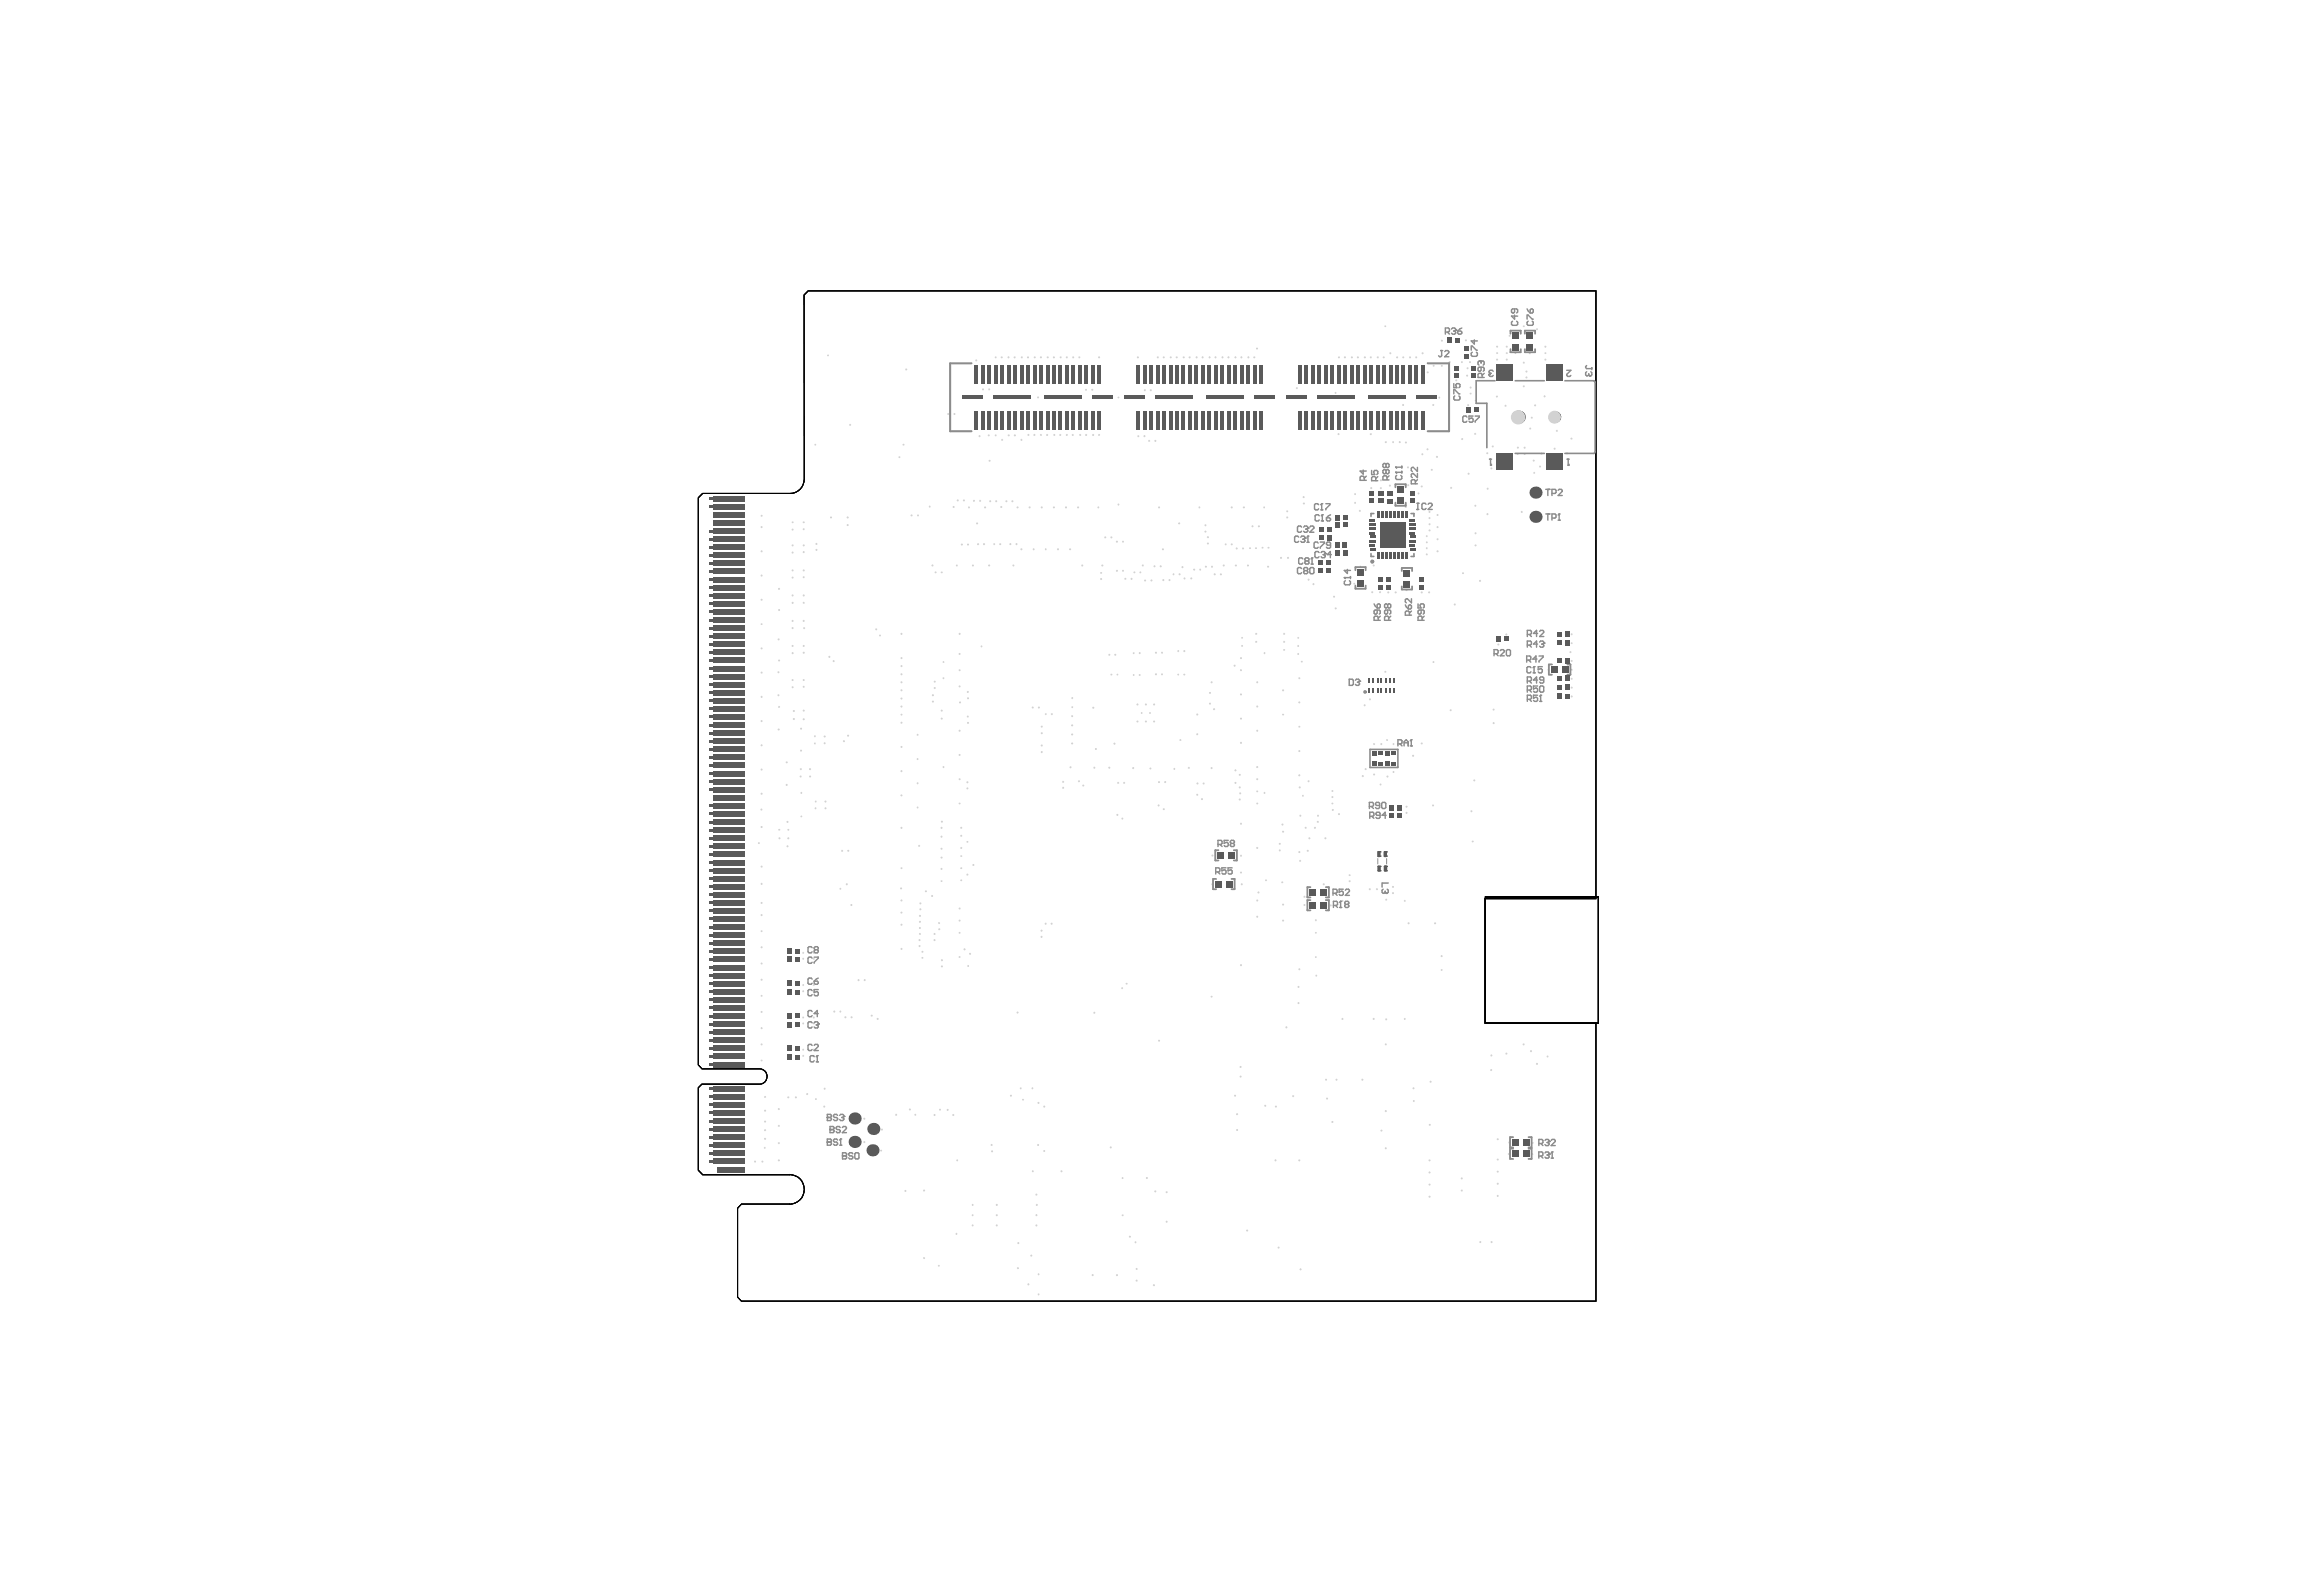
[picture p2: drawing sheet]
<svg xmlns="http://www.w3.org/2000/svg" width="284mm" height="197mm" viewBox="0 0 284 197" stroke-linecap="round" stroke-linejoin="round" font-family="sans-serif">
<path d="M99.2 36.4l.6-.5h97.2v75h-13.7v15.4h13.7v34.3h-105.5l-.5-.5v-11l.5-.5h5.9a1.82 1.82 0 0 0 1.7-1.1 1.82 1.82 0 0 0-.4-2 1.89 1.89 0 0 0-1.3-.5h-10.7l-.5-.6v-10.2l.4-.4h7.1a.95 .95 0 0 0 1-.9 .95 .95 0 0 0-1-1h-7.1l-.4-.5v-70l.5-.5h10.8a1.77 1.77 0 0 0 1.8-1.7zM183.3 110.7h14v15.6h-14z" fill="none" stroke="#000" stroke-width=".12"/>
<path d="M97.4 145a1.82 1.82 0 0 1 1.9 1.8 1.82 1.82 0 0 1-1.9 1.8h-5.9l-.5 .5v11l.5 .5h105.5v-34.3h-13.7v-15.4h13.7v-75h-97.2l-.6 .5v22.8a1.75 1.75 0 0 1-1.7 1.7h-10.8l-.5 .5v70l.5 .5h7a.94 .94 0 0 1 1 1 .94 .94 0 0 1-1 .9h-7.1l-.4 .4v10.2l.5 .6h10.7" fill="none" stroke="#787878" stroke-width=".12"/>
<g fill="#d2d2d2">
<circle cx="169.4" cy="73.1" r=".13"/>
<circle cx="170.3" cy="73.1" r=".13"/>
<circle cx="171.3" cy="73.1" r=".13"/>
<circle cx="172.2" cy="73.1" r=".13"/>
<circle cx="176.4" cy="73.1" r=".13"/>
<circle cx="175.5" cy="73.1" r=".13"/>
<circle cx="134.9" cy="87.3" r=".13"/>
<circle cx="152.4" cy="135.2" r=".13"/>
<circle cx="160.5" cy="156.7" r=".13"/>
<circle cx="142.4" cy="158.6" r=".13"/>
<circle cx="187.3" cy="55.2" r=".13"/>
<circle cx="188.2" cy="55.2" r=".13"/>
<circle cx="188.2" cy="56" r=".13"/>
<circle cx="189.1" cy="51.6" r=".13"/>
<circle cx="193.8" cy="80.5" r=".13"/>
<circle cx="194" cy="81.6" r=".13"/>
<circle cx="176.9" cy="81.7" r=".12"/>
<circle cx="184.9" cy="79.5" r=".13"/>
<circle cx="191.1" cy="82.7" r=".13"/>
<circle cx="194" cy="82.7" r=".13"/>
<circle cx="194" cy="86" r=".13"/>
<circle cx="179" cy="87.7" r=".13"/>
<circle cx="163.6" cy="103.5" r=".13"/>
<circle cx="162.6" cy="101.4" r=".13"/>
<circle cx="161.6" cy="103.5" r=".13"/>
<circle cx="161.1" cy="102.2" r=".13"/>
<circle cx="162.7" cy="100.7" r=".13"/>
<circle cx="160.5" cy="100.7" r=".13"/>
<circle cx="162.3" cy="102.2" r=".13"/>
<circle cx="160.4" cy="95.7" r=".13"/>
<circle cx="184.3" cy="89.2" r=".13"/>
<circle cx="184.3" cy="87.6" r=".13"/>
<circle cx="185.9" cy="78.3" r=".13"/>
<circle cx="194" cy="78.3" r=".13"/>
<circle cx="194" cy="79.4" r=".12"/>
<circle cx="194" cy="83.8" r=".13"/>
<circle cx="194" cy="84.9" r=".13"/>
<circle cx="158.3" cy="101.8" r=".13"/>
<circle cx="164.5" cy="100" r=".13"/>
<circle cx="175.5" cy="56.1" r=".13"/>
<circle cx="176.2" cy="55.5" r=".13"/>
<circle cx="188.4" cy="45.9" r=".13"/>
<circle cx="188.4" cy="46.6" r=".13"/>
<circle cx="181.5" cy="48.6" r=".12"/>
<circle cx="181.5" cy="47.8" r=".13"/>
<circle cx="181.1" cy="46.4" r=".13"/>
<circle cx="181.1" cy="45.4" r=".13"/>
<circle cx="179.7" cy="46.9" r=".13"/>
<circle cx="178" cy="45.1" r=".13"/>
<circle cx="176.9" cy="45.1" r=".13"/>
<circle cx="180.5" cy="54.2" r=".13"/>
<circle cx="171" cy="40.3" r=".11"/>
<circle cx="188.1" cy="40.3" r=".12"/>
<circle cx="189.7" cy="40.6" r=".13"/>
<circle cx="186.3" cy="41.4" r=".13"/>
<circle cx="187" cy="43.6" r=".12"/>
<circle cx="188.8" cy="43.6" r=".13"/>
<circle cx="178" cy="42.1" r=".13"/>
<circle cx="178.9" cy="44.7" r=".13"/>
<circle cx="181.4" cy="44.7" r=".13"/>
<circle cx="180.4" cy="44.7" r=".12"/>
<circle cx="180.9" cy="42" r=".13"/>
<circle cx="176.2" cy="46" r=".13"/>
<circle cx="176.9" cy="50" r=".13"/>
<circle cx="189.5" cy="50" r=".13"/>
<circle cx="190.6" cy="48.9" r=".13"/>
<circle cx="188.1" cy="47.7" r=".13"/>
<circle cx="188.1" cy="44.8" r=".13"/>
<circle cx="126.1" cy="54.3" r=".13"/>
<circle cx="175.6" cy="43.6" r=".13"/>
<circle cx="148.8" cy="69.9" r=".13"/>
<circle cx="149.6" cy="69.9" r=".13"/>
<circle cx="152.5" cy="44.1" r=".13"/>
<circle cx="153.2" cy="44.1" r=".13"/>
<circle cx="146.8" cy="44.1" r=".13"/>
<circle cx="146.1" cy="44.1" r=".13"/>
<circle cx="137.1" cy="141.6" r=".13"/>
<circle cx="175.5" cy="91.8" r=".13"/>
<circle cx="116.2" cy="88.7" r=".13"/>
<circle cx="116.2" cy="87.7" r=".13"/>
<circle cx="158.9" cy="63.9" r=".13"/>
<circle cx="158.9" cy="63.1" r=".13"/>
<circle cx="149.3" cy="85.5" r=".13"/>
<circle cx="97.8" cy="76.6" r=".13"/>
<circle cx="108.6" cy="78.4" r=".12"/>
<circle cx="97.8" cy="77.5" r=".13"/>
<circle cx="108.1" cy="77.7" r=".13"/>
<circle cx="99.2" cy="77.5" r=".13"/>
<circle cx="99.2" cy="76.6" r=".13"/>
<circle cx="113.6" cy="111.5" r=".13"/>
<circle cx="130.1" cy="53.7" r=".13"/>
<circle cx="113.6" cy="112.2" r=".13"/>
<circle cx="130.9" cy="53.7" r=".13"/>
<circle cx="113.8" cy="117.5" r=".13"/>
<circle cx="140.5" cy="53.8" r=".13"/>
<circle cx="113.9" cy="118.2" r=".12"/>
<circle cx="141.2" cy="53.8" r=".13"/>
<circle cx="96.2" cy="72.7" r=".13"/>
<circle cx="96.2" cy="75.3" r=".13"/>
<circle cx="133.2" cy="44.1" r=".13"/>
<circle cx="132.5" cy="44.1" r=".13"/>
<circle cx="119.7" cy="117.7" r=".13"/>
<circle cx="119" cy="117.2" r=".13"/>
<circle cx="115.9" cy="114.7" r=".13"/>
<circle cx="115.9" cy="113.9" r=".13"/>
<circle cx="114.3" cy="110" r=".13"/>
<circle cx="115" cy="110.6" r=".13"/>
<circle cx="143.6" cy="71.6" r=".13"/>
<circle cx="144.3" cy="71.6" r=".13"/>
<circle cx="142.1" cy="71.6" r=".13"/>
<circle cx="141.3" cy="71.6" r=".13"/>
<circle cx="104.7" cy="90.8" r=".13"/>
<circle cx="104.7" cy="105" r=".13"/>
<circle cx="116.2" cy="108.7" r=".12"/>
<circle cx="104.2" cy="91.5" r=".13"/>
<circle cx="103.9" cy="105" r=".13"/>
<circle cx="118.6" cy="108.6" r=".12"/>
<circle cx="118.6" cy="107.2" r=".12"/>
<circle cx="116.2" cy="107.2" r=".13"/>
<circle cx="134" cy="53.7" r=".13"/>
<circle cx="133.3" cy="53.7" r=".13"/>
<circle cx="113.5" cy="115.3" r=".13"/>
<circle cx="113.5" cy="114.5" r=".13"/>
<circle cx="98.9" cy="92.6" r=".13"/>
<circle cx="126.1" cy="44.1" r=".13"/>
<circle cx="98.9" cy="89.9" r=".13"/>
<circle cx="126.9" cy="44.1" r=".13"/>
<circle cx="96.2" cy="87.2" r=".13"/>
<circle cx="128.5" cy="44.1" r=".13"/>
<circle cx="96.1" cy="90" r=".13"/>
<circle cx="127.7" cy="44.1" r=".13"/>
<circle cx="118.6" cy="104.7" r=".13"/>
<circle cx="116.2" cy="104.8" r=".13"/>
<circle cx="135.9" cy="71.5" r=".13"/>
<circle cx="165.3" cy="44.1" r=".13"/>
<circle cx="135.9" cy="70.7" r=".12"/>
<circle cx="166" cy="44.1" r=".13"/>
<circle cx="118.6" cy="105.7" r=".12"/>
<circle cx="116.2" cy="105.8" r=".13"/>
<circle cx="101.9" cy="99.8" r=".13"/>
<circle cx="101.9" cy="98.9" r=".13"/>
<circle cx="100.7" cy="98.9" r=".12"/>
<circle cx="100.6" cy="99.8" r=".12"/>
<circle cx="100.6" cy="90.9" r=".12"/>
<circle cx="101.8" cy="91.7" r=".13"/>
<circle cx="101.8" cy="90.9" r=".13"/>
<circle cx="100.6" cy="91.7" r=".12"/>
<circle cx="100" cy="95.8" r=".13"/>
<circle cx="100" cy="94.9" r=".13"/>
<circle cx="98.8" cy="94.9" r=".13"/>
<circle cx="98.8" cy="95.8" r=".13"/>
<circle cx="116.2" cy="102.2" r=".13"/>
<circle cx="118.6" cy="102.2" r=".13"/>
<circle cx="137.9" cy="83.3" r=".11"/>
<circle cx="137.2" cy="83.3" r=".12"/>
<circle cx="99.2" cy="65.3" r=".13"/>
<circle cx="97.8" cy="73.5" r=".13"/>
<circle cx="99.2" cy="73.5" r=".13"/>
<circle cx="97.8" cy="74.4" r=".13"/>
<circle cx="99.2" cy="74.4" r=".13"/>
<circle cx="97.8" cy="70.4" r=".13"/>
<circle cx="99.2" cy="70.4" r=".13"/>
<circle cx="97.8" cy="71.3" r=".13"/>
<circle cx="99.2" cy="71.2" r=".13"/>
<circle cx="145.4" cy="83.3" r=".11"/>
<circle cx="146.2" cy="83.3" r=".12"/>
<circle cx="99.2" cy="68.1" r=".13"/>
<circle cx="99.2" cy="67.3" r=".13"/>
<circle cx="97.8" cy="68.2" r=".13"/>
<circle cx="99.2" cy="64.5" r=".12"/>
<circle cx="100.8" cy="67.1" r=".13"/>
<circle cx="102.9" cy="81.6" r=".13"/>
<circle cx="119.4" cy="97.3" r=".13"/>
<circle cx="100.8" cy="67.9" r=".13"/>
<circle cx="102.4" cy="81.1" r=".13"/>
<circle cx="119.4" cy="96.5" r=".13"/>
<circle cx="97.8" cy="65.4" r=".13"/>
<circle cx="97.8" cy="64.5" r=".12"/>
<circle cx="103.7" cy="124.8" r=".12"/>
<circle cx="121.4" cy="67.2" r=".13"/>
<circle cx="120.7" cy="67.2" r=".13"/>
<circle cx="103" cy="124.8" r=".13"/>
<circle cx="134" cy="48.1" r=".12"/>
<circle cx="134.8" cy="48.1" r=".13"/>
<circle cx="142" cy="48.2" r=".13"/>
<circle cx="141.3" cy="48.2" r=".13"/>
<circle cx="172.4" cy="44.1" r=".13"/>
<circle cx="173.2" cy="44.1" r=".13"/>
<circle cx="139.7" cy="71.4" r=".13"/>
<circle cx="138.9" cy="71.4" r=".13"/>
<circle cx="147.7" cy="44.1" r=".13"/>
<circle cx="148.4" cy="44.1" r=".13"/>
<circle cx="142.5" cy="69.9" r=".13"/>
<circle cx="143.2" cy="69.9" r=".13"/>
<circle cx="145.6" cy="70.9" r=".13"/>
<circle cx="144.8" cy="70.9" r=".12"/>
<circle cx="147" cy="71.4" r=".13"/>
<circle cx="146.2" cy="71.4" r=".13"/>
<circle cx="148.1" cy="70.3" r=".12"/>
<circle cx="147.4" cy="70.3" r=".13"/>
<circle cx="153.4" cy="67.7" r=".13"/>
<circle cx="152.6" cy="67.7" r=".13"/>
<circle cx="154.3" cy="67.7" r=".12"/>
<circle cx="155" cy="67.7" r=".12"/>
<circle cx="155.8" cy="67.6" r=".12"/>
<circle cx="156.6" cy="67.6" r=".12"/>
<circle cx="155.4" cy="65" r=".13"/>
<circle cx="154.6" cy="65" r=".13"/>
<circle cx="152" cy="67.2" r=".13"/>
<circle cx="151.3" cy="67.2" r=".12"/>
<circle cx="156" cy="62.6" r=".12"/>
<circle cx="120.5" cy="44.5" r=".13"/>
<circle cx="120.9" cy="53.8" r=".13"/>
<circle cx="123.7" cy="54.3" r=".13"/>
<circle cx="165.2" cy="53.6" r=".13"/>
<circle cx="169.2" cy="53.6" r=".13"/>
<circle cx="128.1" cy="49" r=".13"/>
<circle cx="135.6" cy="44.1" r=".13"/>
<circle cx="138" cy="49.1" r=".11"/>
<circle cx="145.6" cy="49.1" r=".12"/>
<circle cx="150.5" cy="49.1" r=".12"/>
<circle cx="156.1" cy="49" r=".13"/>
<circle cx="160.1" cy="47.9" r=".13"/>
<circle cx="171.6" cy="43.6" r=".13"/>
<circle cx="94" cy="102.1" r=".13"/>
<circle cx="118.9" cy="49.1" r=".12"/>
<circle cx="122.1" cy="56.9" r=".13"/>
<circle cx="149.5" cy="84.2" r=".13"/>
<circle cx="115.5" cy="70.6" r=".12"/>
<circle cx="117" cy="51.1" r=".13"/>
<circle cx="116.2" cy="70.6" r=".12"/>
<circle cx="117.8" cy="51.1" r=".13"/>
<circle cx="118.4" cy="96.2" r=".13"/>
<circle cx="137.5" cy="91.8" r=".13"/>
<circle cx="94" cy="130.9" r=".12"/>
<circle cx="98.2" cy="135.4" r=".13"/>
<circle cx="97.3" cy="135.4" r=".13"/>
<circle cx="143" cy="128.4" r=".13"/>
<circle cx="119.5" cy="119.2" r=".12"/>
<circle cx="135.1" cy="125" r=".13"/>
<circle cx="153.9" cy="151.9" r=".13"/>
<circle cx="149.5" cy="123" r=".12"/>
<circle cx="171" cy="128.9" r=".13"/>
<circle cx="188" cy="128.9" r=".13"/>
<circle cx="176.6" cy="133.5" r=".13"/>
<circle cx="160.4" cy="143.2" r=".13"/>
<circle cx="153.1" cy="131.7" r=".13"/>
<circle cx="155.3" cy="110.1" r=".13"/>
<circle cx="158" cy="104.1" r=".13"/>
<circle cx="192.1" cy="53.2" r=".13"/>
<circle cx="170.4" cy="59.3" r=".13"/>
<circle cx="167.8" cy="63.1" r=".13"/>
<circle cx="164.4" cy="99.2" r=".12"/>
<circle cx="164.4" cy="98.4" r=".13"/>
<circle cx="164.4" cy="97.6" r=".12"/>
<circle cx="165.3" cy="100.5" r=".13"/>
<circle cx="161.4" cy="105" r=".13"/>
<circle cx="156.3" cy="108.6" r=".12"/>
<circle cx="153.2" cy="82.7" r=".13"/>
<circle cx="153" cy="95.6" r=".13"/>
<circle cx="153" cy="97.2" r=".13"/>
<circle cx="142.4" cy="86.9" r=".13"/>
<circle cx="141.4" cy="86.9" r=".13"/>
<circle cx="140.4" cy="86.9" r=".13"/>
<circle cx="142.4" cy="89" r=".13"/>
<circle cx="141.9" cy="88" r=".12"/>
<circle cx="140.9" cy="88" r=".11"/>
<circle cx="141.4" cy="89" r=".13"/>
<circle cx="140.4" cy="89" r=".13"/>
<circle cx="170.9" cy="67.1" r=".13"/>
<circle cx="171.9" cy="67.1" r=".12"/>
<circle cx="171.4" cy="66.1" r=".12"/>
<circle cx="172.4" cy="66.1" r=".12"/>
<circle cx="172.9" cy="67.1" r=".13"/>
<circle cx="170.9" cy="65" r=".13"/>
<circle cx="171.9" cy="65" r=".12"/>
<circle cx="172.9" cy="65" r=".13"/>
<circle cx="145.7" cy="91.3" r=".12"/>
<circle cx="156.1" cy="80.6" r=".12"/>
<circle cx="155.2" cy="87.2" r=".13"/>
<circle cx="164.2" cy="111.7" r=".13"/>
<circle cx="177.9" cy="119.7" r=".12"/>
<circle cx="177.9" cy="118" r=".13"/>
<circle cx="173.4" cy="111.2" r=".12"/>
<circle cx="165.7" cy="111.2" r=".13"/>
<circle cx="160.3" cy="121.8" r=".13"/>
<circle cx="160.3" cy="123.8" r=".13"/>
<circle cx="165.7" cy="125.8" r=".13"/>
<circle cx="169.5" cy="125.8" r=".13"/>
<circle cx="173.4" cy="125.7" r=".12"/>
<circle cx="182" cy="96.3" r=".13"/>
<circle cx="158.3" cy="108.9" r=".12"/>
<circle cx="173.5" cy="62.6" r=".13"/>
<circle cx="142.6" cy="147" r=".13"/>
<circle cx="171.2" cy="95.8" r=".13"/>
<circle cx="163.4" cy="109.1" r=".13"/>
<circle cx="180.6" cy="70.7" r=".12"/>
<circle cx="138.6" cy="150" r=".12"/>
<circle cx="137.9" cy="157.4" r=".13"/>
<circle cx="134.9" cy="157.4" r=".13"/>
<circle cx="123" cy="148.7" r=".13"/>
<circle cx="123" cy="150" r=".13"/>
<circle cx="123" cy="151.2" r=".13"/>
<circle cx="120" cy="151.2" r=".12"/>
<circle cx="120" cy="150" r=".12"/>
<circle cx="120" cy="148.7" r=".12"/>
<circle cx="128" cy="148.7" r=".13"/>
<circle cx="127.9" cy="147.4" r=".13"/>
<circle cx="127.9" cy="150" r=".13"/>
<circle cx="127.9" cy="151.2" r=".13"/>
<circle cx="153.3" cy="79.7" r=".12"/>
<circle cx="155" cy="79.2" r=".13"/>
<circle cx="153.3" cy="78.7" r=".11"/>
<circle cx="155" cy="78.2" r=".13"/>
<circle cx="158.5" cy="80.2" r=".12"/>
<circle cx="158.5" cy="79.2" r=".13"/>
<circle cx="158.5" cy="78.2" r=".13"/>
<circle cx="160.2" cy="78.7" r=".11"/>
<circle cx="160.2" cy="79.7" r=".12"/>
<circle cx="160.2" cy="80.7" r=".12"/>
<circle cx="160.7" cy="81.7" r=".12"/>
<circle cx="149.6" cy="105.6" r=".13"/>
<circle cx="149.6" cy="109.1" r=".13"/>
<circle cx="113.3" cy="63.6" r=".12"/>
<circle cx="121.1" cy="79.8" r=".12"/>
<circle cx="111.3" cy="78.2" r=".13"/>
<circle cx="118.4" cy="78.2" r=".13"/>
<circle cx="112.5" cy="63.6" r=".13"/>
<circle cx="120.1" cy="106.8" r=".13"/>
<circle cx="152.4" cy="82.2" r=".13"/>
<circle cx="168.4" cy="87" r=".13"/>
<circle cx="151" cy="69.8" r=".13"/>
<circle cx="167.1" cy="72" r=".12"/>
<circle cx="164.8" cy="75.1" r=".13"/>
<circle cx="164.6" cy="73.6" r=".13"/>
<circle cx="138.5" cy="145.4" r=".12"/>
<circle cx="141.6" cy="145.4" r=".13"/>
<circle cx="144" cy="150.8" r=".13"/>
<circle cx="144" cy="147.1" r=".13"/>
<circle cx="140.1" cy="153.3" r=".12"/>
<circle cx="140.3" cy="156.6" r=".13"/>
<circle cx="140.3" cy="158.1" r=".13"/>
<circle cx="139.4" cy="152.6" r=".13"/>
<circle cx="157.8" cy="154" r=".13"/>
<circle cx="125.7" cy="153.4" r=".13"/>
<circle cx="127.3" cy="155" r=".13"/>
<circle cx="125.6" cy="156.5" r=".13"/>
<circle cx="131" cy="144.6" r=".13"/>
<circle cx="127.5" cy="144.5" r=".12"/>
<circle cx="114" cy="146.9" r=".13"/>
<circle cx="114" cy="155.3" r=".13"/>
<circle cx="115.9" cy="156.2" r=".12"/>
<circle cx="118" cy="152.3" r=".12"/>
<circle cx="111.7" cy="147" r=".13"/>
<circle cx="100.7" cy="135.6" r=".11"/>
<circle cx="101.8" cy="134.4" r=".13"/>
<circle cx="99.6" cy="135" r=".13"/>
<circle cx="101.7" cy="136.6" r=".13"/>
<circle cx="99.1" cy="117.6" r=".12"/>
<circle cx="100.4" cy="117.6" r=".13"/>
<circle cx="119" cy="61.8" r=".13"/>
<circle cx="99.1" cy="118.3" r=".12"/>
<circle cx="100.4" cy="118.3" r=".13"/>
<circle cx="118.2" cy="61.8" r=".13"/>
<circle cx="105.1" cy="111.7" r=".13"/>
<circle cx="104.6" cy="64.8" r=".13"/>
<circle cx="102.6" cy="63.9" r=".13"/>
<circle cx="111" cy="56.4" r=".12"/>
<circle cx="100.6" cy="54.9" r=".11"/>
<circle cx="111.5" cy="54.9" r=".12"/>
<circle cx="167.9" cy="69.9" r=".13"/>
<circle cx="169.5" cy="69.8" r=".13"/>
<circle cx="173.6" cy="72.8" r=".13"/>
<circle cx="155.2" cy="99.2" r=".12"/>
<circle cx="155.2" cy="104.7" r=".13"/>
<circle cx="155.2" cy="97.7" r=".12"/>
<circle cx="160.8" cy="98.2" r=".12"/>
<circle cx="160.4" cy="97.2" r=".13"/>
<circle cx="161.5" cy="96.4" r=".13"/>
<circle cx="174.4" cy="93.3" r=".13"/>
<circle cx="169.1" cy="86.3" r=".13"/>
<circle cx="168.2" cy="95.8" r=".13"/>
<circle cx="168.5" cy="94.9" r=".13"/>
<circle cx="160.5" cy="106.2" r=".13"/>
<circle cx="172" cy="91.8" r=".12"/>
<circle cx="170.5" cy="91.8" r=".13"/>
<circle cx="169.6" cy="91.8" r=".13"/>
<circle cx="171.2" cy="91.3" r=".12"/>
<circle cx="156.1" cy="97.9" r=".12"/>
<circle cx="169.6" cy="95.6" r=".13"/>
<circle cx="170.4" cy="96.8" r=".12"/>
<circle cx="172" cy="95.3" r=".12"/>
<circle cx="171" cy="82.9" r=".13"/>
<circle cx="153.2" cy="101.7" r=".13"/>
<circle cx="158.4" cy="102.6" r=".13"/>
<circle cx="181.8" cy="103.9" r=".12"/>
<circle cx="181.6" cy="100.1" r=".13"/>
<circle cx="161" cy="111.7" r=".13"/>
<circle cx="161" cy="110.7" r=".13"/>
<circle cx="155.2" cy="111.1" r=".13"/>
<circle cx="155.2" cy="113.1" r=".13"/>
<circle cx="158.4" cy="111.6" r=".13"/>
<circle cx="162.4" cy="113.6" r=".12"/>
<circle cx="158.4" cy="113.6" r=".13"/>
<circle cx="171.1" cy="125.8" r=".13"/>
<circle cx="171.1" cy="111" r=".13"/>
<circle cx="177.1" cy="113.9" r=".13"/>
<circle cx="173.8" cy="113.9" r=".13"/>
<circle cx="162.4" cy="115.1" r=".11"/>
<circle cx="162.4" cy="118.1" r=".11"/>
<circle cx="162.4" cy="120.4" r=".12"/>
<circle cx="176.4" cy="144.7" r=".13"/>
<circle cx="176.4" cy="143.2" r=".13"/>
<circle cx="180.4" cy="145.4" r=".13"/>
<circle cx="180.4" cy="146.9" r=".13"/>
<circle cx="110.6" cy="137.6" r=".13"/>
<circle cx="113" cy="137.6" r=".12"/>
<circle cx="112.3" cy="136.9" r=".13"/>
<circle cx="115.3" cy="137.6" r=".13"/>
<circle cx="116" cy="136.9" r=".12"/>
<circle cx="117.6" cy="137.6" r=".13"/>
<circle cx="117" cy="137" r=".13"/>
<circle cx="118.1" cy="143.2" r=".12"/>
<circle cx="106.7" cy="138.1" r=".13"/>
<circle cx="108.9" cy="139.4" r=".13"/>
<circle cx="106.7" cy="141" r=".13"/>
<circle cx="108.8" cy="142" r=".12"/>
<circle cx="96.1" cy="143.2" r=".13"/>
<circle cx="96.1" cy="141.1" r=".13"/>
<circle cx="96.1" cy="139" r=".13"/>
<circle cx="96.1" cy="136.9" r=".13"/>
<circle cx="93.2" cy="143.4" r=".13"/>
<circle cx="94.4" cy="141.7" r=".12"/>
<circle cx="94.4" cy="135.4" r=".13"/>
<circle cx="94.4" cy="137.1" r=".13"/>
<circle cx="94.4" cy="139.5" r=".13"/>
<circle cx="94.4" cy="140.5" r=".13"/>
<circle cx="94.4" cy="138.4" r=".13"/>
<circle cx="94.1" cy="143.4" r=".13"/>
<circle cx="94" cy="128.9" r=".13"/>
<circle cx="176.9" cy="99.4" r=".13"/>
<circle cx="94" cy="86" r=".13"/>
<circle cx="184.1" cy="153.3" r=".13"/>
<circle cx="182.7" cy="153.3" r=".13"/>
<circle cx="174.5" cy="135.9" r=".12"/>
<circle cx="189.1" cy="142.5" r=".12"/>
<circle cx="189.2" cy="141.1" r=".13"/>
<circle cx="94" cy="63.7" r=".13"/>
<circle cx="94" cy="98" r=".13"/>
<circle cx="94" cy="124.9" r=".13"/>
<circle cx="94" cy="122.9" r=".12"/>
<circle cx="94" cy="120.9" r=".13"/>
<circle cx="94" cy="118.9" r=".13"/>
<circle cx="94" cy="116.9" r=".13"/>
<circle cx="94" cy="95" r=".13"/>
<circle cx="94" cy="92" r=".13"/>
<circle cx="94" cy="89" r=".13"/>
<circle cx="94" cy="83" r=".13"/>
<circle cx="94" cy="80" r=".13"/>
<circle cx="94" cy="77" r=".12"/>
<circle cx="94" cy="74" r=".13"/>
<circle cx="94" cy="71" r=".13"/>
<circle cx="94" cy="68" r=".13"/>
<circle cx="94" cy="65.1" r=".13"/>
<circle cx="94" cy="109.1" r=".13"/>
<circle cx="94" cy="107" r=".13"/>
<circle cx="94" cy="114.9" r=".12"/>
<circle cx="94" cy="112.9" r=".13"/>
<circle cx="94" cy="111.4" r=".13"/>
<circle cx="94" cy="126.9" r=".13"/>
<circle cx="126.1" cy="67.8" r=".13"/>
<circle cx="122.1" cy="69.8" r=".13"/>
<circle cx="120.1" cy="69.8" r=".13"/>
<circle cx="118.1" cy="69.8" r=".12"/>
<circle cx="125.1" cy="69.8" r=".13"/>
<circle cx="127.6" cy="67.8" r=".12"/>
<circle cx="129.1" cy="67.8" r=".12"/>
<circle cx="130.6" cy="67.8" r=".13"/>
<circle cx="132.1" cy="67.8" r=".13"/>
<circle cx="123.6" cy="62.6" r=".13"/>
<circle cx="125.6" cy="62.6" r=".13"/>
<circle cx="127.1" cy="62.6" r=".13"/>
<circle cx="121.6" cy="62.6" r=".13"/>
<circle cx="117.7" cy="62.6" r=".13"/>
<circle cx="119.6" cy="62.6" r=".12"/>
<circle cx="120.6" cy="64.6" r=".13"/>
<circle cx="128.6" cy="62.6" r=".13"/>
<circle cx="130.1" cy="62.6" r=".13"/>
<circle cx="131.6" cy="62.6" r=".13"/>
<circle cx="133.1" cy="62.6" r=".13"/>
<circle cx="136.1" cy="69.8" r=".13"/>
<circle cx="141" cy="69.8" r=".13"/>
<circle cx="145.9" cy="70" r=".13"/>
<circle cx="152.5" cy="69.8" r=".13"/>
<circle cx="152" cy="62.6" r=".13"/>
<circle cx="148" cy="62.6" r=".12"/>
<circle cx="143" cy="62.6" r=".13"/>
<circle cx="138" cy="62.3" r=".12"/>
<circle cx="145.5" cy="64.6" r=".13"/>
<circle cx="143.5" cy="67.8" r=".13"/>
<circle cx="115.1" cy="69.8" r=".13"/>
<circle cx="160.4" cy="83.7" r=".13"/>
<circle cx="160.4" cy="86.7" r=".13"/>
<circle cx="158.4" cy="85.2" r=".13"/>
<circle cx="155.2" cy="84.2" r=".13"/>
<circle cx="153.2" cy="81.2" r=".13"/>
<circle cx="153.2" cy="85.7" r=".13"/>
<circle cx="153.2" cy="88.7" r=".13"/>
<circle cx="158.4" cy="88.2" r=".12"/>
<circle cx="160.4" cy="89.7" r=".12"/>
<circle cx="155.2" cy="90.2" r=".13"/>
<circle cx="160.4" cy="92.7" r=".13"/>
<circle cx="153.2" cy="91.7" r=".13"/>
<circle cx="155.2" cy="96.2" r=".13"/>
<circle cx="160.4" cy="105.2" r=".13"/>
<circle cx="153.2" cy="107.7" r=".13"/>
<circle cx="153.2" cy="119.1" r=".13"/>
<circle cx="160.4" cy="119.6" r=".13"/>
<circle cx="118.4" cy="118.1" r=".12"/>
<circle cx="118.4" cy="115.1" r=".12"/>
<circle cx="118.4" cy="112.1" r=".13"/>
<circle cx="111.3" cy="117.1" r=".13"/>
<circle cx="111.3" cy="114.1" r=".13"/>
<circle cx="111.3" cy="111.1" r=".13"/>
<circle cx="111.3" cy="107.2" r=".12"/>
<circle cx="111.3" cy="102.2" r=".13"/>
<circle cx="113.2" cy="99.7" r=".12"/>
<circle cx="111.3" cy="98.2" r=".13"/>
<circle cx="113.2" cy="96.7" r=".12"/>
<circle cx="111.3" cy="95.2" r=".13"/>
<circle cx="113.2" cy="93.7" r=".12"/>
<circle cx="111.3" cy="92.2" r=".13"/>
<circle cx="113.2" cy="90.7" r=".12"/>
<circle cx="111.3" cy="89.2" r=".13"/>
<circle cx="111.3" cy="88.2" r=".12"/>
<circle cx="111.3" cy="87.2" r=".13"/>
<circle cx="111.3" cy="86.2" r=".13"/>
<circle cx="111.3" cy="85.2" r=".13"/>
<circle cx="111.3" cy="84.2" r=".13"/>
<circle cx="111.3" cy="81.2" r=".13"/>
<circle cx="118.4" cy="84.7" r=".13"/>
<circle cx="118.5" cy="86.7" r=".13"/>
<circle cx="118.4" cy="90.2" r=".13"/>
<circle cx="118.4" cy="93.2" r=".13"/>
<circle cx="116.4" cy="94.7" r=".12"/>
<circle cx="118.4" cy="99.2" r=".12"/>
<circle cx="118.4" cy="80.7" r=".13"/>
<circle cx="118.4" cy="82.7" r=".13"/>
<circle cx="116.4" cy="81.7" r=".11"/>
<circle cx="116.4" cy="83.7" r=".12"/>
<circle cx="111.3" cy="83.2" r=".13"/>
<circle cx="111.3" cy="82.2" r=".13"/>
<circle cx="116.3" cy="101.4" r=".13"/>
<circle cx="113.4" cy="104.4" r=".13"/>
<circle cx="111.2" cy="109.6" r=".13"/>
<circle cx="111.3" cy="112.6" r=".13"/>
<circle cx="118.4" cy="113.6" r=".13"/>
<circle cx="143" cy="96.5" r=".13"/>
<circle cx="143.8" cy="96.5" r=".13"/>
<circle cx="143.6" cy="99.9" r=".13"/>
<circle cx="143" cy="99.4" r=".13"/>
<circle cx="138" cy="96.6" r=".13"/>
<circle cx="138.7" cy="96.6" r=".13"/>
<circle cx="138.5" cy="101" r=".12"/>
<circle cx="137.9" cy="100.6" r=".13"/>
<circle cx="131.2" cy="97.2" r=".13"/>
<circle cx="131.2" cy="96.5" r=".13"/>
<circle cx="133.2" cy="96.4" r=".13"/>
<circle cx="133.7" cy="96.9" r=".13"/>
<circle cx="135.3" cy="92.4" r=".13"/>
<circle cx="149.8" cy="87.5" r=".13"/>
<circle cx="149.3" cy="86.8" r=".13"/>
<circle cx="147.8" cy="88.2" r=".13"/>
<circle cx="147.8" cy="90.6" r=".13"/>
<circle cx="153.5" cy="62.6" r=".13"/>
<circle cx="154" cy="69.8" r=".13"/>
<circle cx="177.4" cy="68" r=".13"/>
<circle cx="177.4" cy="66.5" r=".13"/>
<circle cx="177.4" cy="65.1" r=".13"/>
<circle cx="177.4" cy="63.6" r=".13"/>
<circle cx="182.1" cy="65.8" r=".13"/>
<circle cx="182.1" cy="67.3" r=".13"/>
<circle cx="187.8" cy="63.2" r=".13"/>
<circle cx="183.6" cy="63.5" r=".13"/>
<circle cx="183.6" cy="60.3" r=".13"/>
<circle cx="167.2" cy="61" r=".12"/>
<circle cx="158" cy="105" r=".13"/>
<circle cx="167.2" cy="62.1" r=".12"/>
<circle cx="169.2" cy="60.2" r=".13"/>
<circle cx="170.4" cy="60.2" r=".13"/>
<circle cx="171.5" cy="59.9" r=".13"/>
<circle cx="175.1" cy="60.9" r=".12"/>
<circle cx="188.9" cy="52.9" r=".13"/>
<circle cx="193.9" cy="54.1" r=".13"/>
<circle cx="182.7" cy="71.7" r=".13"/>
<circle cx="191" cy="130.4" r=".12"/>
<circle cx="185.9" cy="130" r=".13"/>
<circle cx="189" cy="129.7" r=".13"/>
<circle cx="184" cy="132.1" r=".13"/>
<circle cx="189.7" cy="131.3" r=".13"/>
<circle cx="174.5" cy="134.3" r=".13"/>
<circle cx="184.8" cy="140.6" r=".13"/>
<circle cx="184.8" cy="143.1" r=".13"/>
<circle cx="184.8" cy="144.6" r=".13"/>
<circle cx="184.8" cy="146.1" r=".13"/>
<circle cx="184.8" cy="147.6" r=".13"/>
<circle cx="186.3" cy="141" r=".13"/>
<circle cx="186.2" cy="142.4" r=".13"/>
<circle cx="171" cy="141.7" r=".13"/>
<circle cx="168.1" cy="133.3" r=".13"/>
<circle cx="163.7" cy="133.3" r=".13"/>
<circle cx="157.4" cy="143.2" r=".13"/>
<circle cx="157.5" cy="136.6" r=".13"/>
<circle cx="152.7" cy="139.5" r=".13"/>
<circle cx="152.7" cy="137.5" r=".13"/>
<circle cx="159.6" cy="135.3" r=".13"/>
<circle cx="153.1" cy="132.9" r=".13"/>
<circle cx="158.8" cy="126.8" r=".13"/>
<circle cx="164.9" cy="133.3" r=".13"/>
<circle cx="122.4" cy="141.3" r=".13"/>
<circle cx="128.1" cy="141.3" r=".13"/>
<circle cx="122.4" cy="142.1" r=".13"/>
<circle cx="128.9" cy="142.1" r=".12"/>
<circle cx="153" cy="98.7" r=".13"/>
<circle cx="152.5" cy="96.6" r=".13"/>
<circle cx="152.5" cy="95.1" r=".13"/>
<circle cx="155.2" cy="94.7" r=".13"/>
<circle cx="153.3" cy="109.1" r=".13"/>
<circle cx="153.2" cy="105.6" r=".13"/>
<circle cx="153.1" cy="97.9" r=".13"/>
<circle cx="184.1" cy="130.3" r=".13"/>
<circle cx="176.4" cy="147.7" r=".13"/>
<circle cx="176.4" cy="146.2" r=".13"/>
<circle cx="138.5" cy="121.9" r=".12"/>
<circle cx="139" cy="121.4" r=".12"/>
<circle cx="126.3" cy="135.7" r=".12"/>
<circle cx="124.8" cy="135.2" r=".13"/>
<circle cx="128.2" cy="136.1" r=".13"/>
<circle cx="128.9" cy="136.6" r=".13"/>
<circle cx="162.1" cy="72.1" r=".13"/>
<circle cx="161.5" cy="71.5" r=".13"/>
<circle cx="126" cy="134.3" r=".12"/>
<circle cx="127.4" cy="134.3" r=".12"/>
<circle cx="119.4" cy="103.9" r=".12"/>
<circle cx="119.4" cy="107.9" r=".13"/>
<circle cx="156.5" cy="69.9" r=".13"/>
<circle cx="111.8" cy="45.6" r=".13"/>
<circle cx="102.2" cy="43.9" r=".11"/>
<circle cx="104.9" cy="52.4" r=".13"/>
<circle cx="104.6" cy="63.9" r=".13"/>
<circle cx="135.5" cy="62.6" r=".12"/>
<circle cx="133.6" cy="69.8" r=".13"/>
<circle cx="114.7" cy="62.5" r=".12"/>
<circle cx="99.2" cy="84.8" r=".13"/>
<circle cx="99.2" cy="83.9" r=".13"/>
<circle cx="97.8" cy="84.8" r=".13"/>
<circle cx="97.8" cy="83.9" r=".13"/>
<circle cx="116.2" cy="103.3" r=".13"/>
<circle cx="118.6" cy="103.2" r=".13"/>
<circle cx="139.9" cy="83.3" r=".11"/>
<circle cx="140.7" cy="83.3" r=".12"/>
<circle cx="143.4" cy="83.2" r=".12"/>
<circle cx="142.7" cy="83.2" r=".13"/>
<circle cx="99.2" cy="79.7" r=".13"/>
<circle cx="97.8" cy="79.7" r=".13"/>
<circle cx="97.8" cy="80.6" r=".13"/>
<circle cx="99.2" cy="80.6" r=".13"/>
<circle cx="97.8" cy="67.3" r=".13"/>
<circle cx="170.8" cy="44.1" r=".13"/>
<circle cx="170" cy="44.1" r=".13"/>
<circle cx="138.6" cy="70.4" r=".12"/>
<circle cx="137.9" cy="70.5" r=".13"/>
<circle cx="169.2" cy="44.1" r=".13"/>
<circle cx="168.4" cy="44.1" r=".13"/>
<circle cx="138.6" cy="66.8" r=".12"/>
<circle cx="137.9" cy="66.9" r=".13"/>
<circle cx="140.4" cy="44.1" r=".13"/>
<circle cx="154.1" cy="44.1" r=".13"/>
<circle cx="154.8" cy="44.1" r=".13"/>
<circle cx="149.3" cy="44.1" r=".13"/>
<circle cx="150" cy="44.1" r=".13"/>
<circle cx="144.5" cy="44.1" r=".13"/>
<circle cx="145.2" cy="44.1" r=".13"/>
<circle cx="142.9" cy="44.1" r=".13"/>
<circle cx="143.6" cy="44.1" r=".13"/>
<circle cx="115.3" cy="116" r=".13"/>
<circle cx="115.3" cy="115.3" r=".13"/>
<circle cx="103.7" cy="109.7" r=".12"/>
<circle cx="104.5" cy="109.1" r=".13"/>
<circle cx="99.2" cy="88.8" r=".13"/>
<circle cx="98" cy="88.7" r=".13"/>
<circle cx="99.2" cy="87.7" r=".13"/>
<circle cx="98" cy="87.8" r=".13"/>
<circle cx="159" cy="68.9" r=".13"/>
<circle cx="158.1" cy="68.9" r=".13"/>
<circle cx="97.3" cy="102.4" r=".12"/>
<circle cx="96.2" cy="103.5" r=".13"/>
<circle cx="97.3" cy="103.5" r=".13"/>
<circle cx="96.2" cy="102.4" r=".12"/>
<circle cx="134.9" cy="53.7" r=".13"/>
<circle cx="113.5" cy="116" r=".13"/>
<circle cx="135.6" cy="53.7" r=".13"/>
<circle cx="113.5" cy="116.8" r=".13"/>
<circle cx="122.1" cy="48.1" r=".13"/>
<circle cx="97.2" cy="104.4" r=".13"/>
<circle cx="121.3" cy="48.1" r=".13"/>
<circle cx="97.2" cy="101.4" r=".13"/>
<circle cx="106" cy="121" r=".13"/>
<circle cx="106.7" cy="121" r=".13"/>
<circle cx="118.7" cy="67.2" r=".13"/>
<circle cx="119.5" cy="67.2" r=".13"/>
<circle cx="105.1" cy="125.6" r=".13"/>
<circle cx="123.5" cy="67.2" r=".13"/>
<circle cx="104.3" cy="125.6" r=".13"/>
<circle cx="122.7" cy="67.2" r=".12"/>
<circle cx="107.6" cy="125.3" r=".13"/>
<circle cx="124.7" cy="67.2" r=".13"/>
<circle cx="108.3" cy="125.8" r=".13"/>
<circle cx="125.5" cy="67.2" r=".13"/>
<circle cx="124.2" cy="61.9" r=".13"/>
<circle cx="100.4" cy="130.3" r=".13"/>
<circle cx="99.1" cy="130.3" r=".12"/>
<circle cx="124.9" cy="61.9" r=".13"/>
<circle cx="99.1" cy="129.5" r=".12"/>
<circle cx="100.4" cy="129.6" r=".13"/>
<circle cx="122.2" cy="61.9" r=".13"/>
<circle cx="100.4" cy="126.3" r=".13"/>
<circle cx="99.1" cy="126.3" r=".12"/>
<circle cx="122.9" cy="61.9" r=".13"/>
<circle cx="100.4" cy="125.6" r=".13"/>
<circle cx="99.1" cy="125.6" r=".12"/>
<circle cx="121" cy="61.8" r=".13"/>
<circle cx="100.4" cy="121.6" r=".13"/>
<circle cx="99.1" cy="121.6" r=".12"/>
<circle cx="120.2" cy="61.8" r=".13"/>
<circle cx="100.4" cy="122.3" r=".13"/>
<circle cx="99.1" cy="122.3" r=".12"/>
<circle cx="148.3" cy="98.6" r=".13"/>
<circle cx="147.8" cy="98.1" r=".13"/>
<circle cx="132.1" cy="94.7" r=".13"/>
<circle cx="135.1" cy="94.7" r=".13"/>
<circle cx="136.9" cy="80.8" r=".13"/>
<circle cx="137.6" cy="80.8" r=".13"/>
<circle cx="136.9" cy="94.7" r=".13"/>
<circle cx="139.9" cy="94.8" r=".13"/>
<circle cx="139.9" cy="80.6" r=".12"/>
<circle cx="140.7" cy="80.6" r=".13"/>
<circle cx="142" cy="94.8" r=".13"/>
<circle cx="144.9" cy="94.9" r=".12"/>
<circle cx="146.2" cy="80.4" r=".13"/>
<circle cx="143.4" cy="80.6" r=".12"/>
<circle cx="142.7" cy="80.6" r=".13"/>
<circle cx="146.7" cy="94.8" r=".13"/>
<circle cx="149.5" cy="94.8" r=".13"/>
<circle cx="145.4" cy="80.3" r=".12"/>
<circle cx="176.1" cy="68.4" r=".12"/>
<circle cx="176.1" cy="67.7" r=".12"/>
<circle cx="176.1" cy="66.9" r=".12"/>
<circle cx="176.1" cy="66.2" r=".12"/>
<circle cx="176.4" cy="63.9" r=".13"/>
<circle cx="176.4" cy="63.2" r=".13"/>
<circle cx="176.4" cy="65.5" r=".13"/>
<circle cx="176.4" cy="64.7" r=".13"/>
<circle cx="187.3" cy="56" r=".13"/>
<circle cx="193.4" cy="55.9" r=".13"/>
<circle cx="190.3" cy="56" r=".13"/>
<circle cx="191.9" cy="55.4" r=".13"/>
<circle cx="94" cy="99.9" r=".13"/>
<circle cx="93.7" cy="104.1" r=".12"/>
<circle cx="173.6" cy="100.3" r=".13"/>
<circle cx="173.6" cy="99.6" r=".13"/>
<circle cx="166.6" cy="108" r=".12"/>
<circle cx="128.6" cy="89.7" r=".13"/>
<circle cx="119.4" cy="85.4" r=".13"/>
<circle cx="115.4" cy="84.1" r=".13"/>
<circle cx="166.6" cy="108.8" r=".13"/>
<circle cx="128.6" cy="90.5" r=".13"/>
<circle cx="119.5" cy="86.2" r=".13"/>
<circle cx="115.4" cy="84.9" r=".13"/>
<circle cx="169.9" cy="109.7" r=".13"/>
<circle cx="169.1" cy="109.7" r=".13"/>
<circle cx="171.9" cy="109.5" r=".13"/>
<circle cx="128.6" cy="92" r=".13"/>
<circle cx="119.4" cy="88.4" r=".13"/>
<circle cx="115.1" cy="85.8" r=".13"/>
<circle cx="171.9" cy="110.2" r=".13"/>
<circle cx="128.6" cy="92.8" r=".13"/>
<circle cx="119.5" cy="89.2" r=".13"/>
<circle cx="115.1" cy="86.6" r=".13"/>
<circle cx="116.3" cy="118.5" r=".13"/>
<circle cx="141.8" cy="54.4" r=".13"/>
<circle cx="116.3" cy="119.3" r=".13"/>
<circle cx="142.6" cy="54.4" r=".13"/>
<circle cx="128.5" cy="53.7" r=".13"/>
<circle cx="129.2" cy="53.7" r=".13"/>
<circle cx="127.7" cy="53.7" r=".13"/>
<circle cx="126.9" cy="53.7" r=".13"/>
<circle cx="122" cy="53.7" r=".13"/>
<circle cx="122.9" cy="53.7" r=".12"/>
<circle cx="124.5" cy="53.7" r=".13"/>
<circle cx="125.3" cy="53.7" r=".13"/>
<circle cx="160.9" cy="62.1" r=".13"/>
<circle cx="160.9" cy="61.4" r=".13"/>
<circle cx="167.6" cy="44.1" r=".13"/>
<circle cx="137.2" cy="66.3" r=".13"/>
<circle cx="166.9" cy="44.1" r=".13"/>
<circle cx="136.4" cy="66.3" r=".13"/>
<circle cx="149.1" cy="67.1" r=".13"/>
<circle cx="149.1" cy="66.3" r=".13"/>
<circle cx="148.8" cy="65.6" r=".13"/>
<circle cx="148.8" cy="64.8" r=".13"/>
<circle cx="174.8" cy="44.1" r=".13"/>
<circle cx="140.7" cy="70.6" r=".12"/>
<circle cx="174" cy="44.1" r=".13"/>
<circle cx="140" cy="70.6" r=".12"/>
<circle cx="171" cy="54.6" r=".13"/>
<circle cx="171.9" cy="54.6" r=".12"/>
<circle cx="173.5" cy="54.6" r=".13"/>
<circle cx="172.8" cy="54.6" r=".13"/>
<circle cx="150.7" cy="70.9" r=".13"/>
<circle cx="149.9" cy="70.9" r=".13"/>
<circle cx="151.6" cy="44.1" r=".13"/>
<circle cx="150.9" cy="44.1" r=".13"/>
<circle cx="131.7" cy="53.7" r=".13"/>
<circle cx="113.5" cy="113" r=".13"/>
<circle cx="132.4" cy="53.7" r=".13"/>
<circle cx="113.5" cy="113.8" r=".13"/>
<circle cx="130.9" cy="44.1" r=".13"/>
<circle cx="96.2" cy="81.5" r=".13"/>
<circle cx="131.7" cy="44.1" r=".13"/>
<circle cx="96.1" cy="78.9" r=".13"/>
<circle cx="130.1" cy="44.1" r=".13"/>
<circle cx="96.1" cy="83" r=".13"/>
<circle cx="129.3" cy="44.1" r=".13"/>
<circle cx="96.1" cy="85.8" r=".13"/>
<circle cx="123.6" cy="44.1" r=".13"/>
<circle cx="98.9" cy="97.9" r=".12"/>
<circle cx="122.9" cy="44.1" r=".12"/>
<circle cx="98.9" cy="100.8" r=".11"/>
<circle cx="124.5" cy="44.1" r=".13"/>
<circle cx="125.2" cy="44.1" r=".13"/>
<circle cx="97.1" cy="94.1" r=".13"/>
<circle cx="97.1" cy="96.9" r=".13"/>
<circle cx="155.1" cy="43" r=".13"/>
<circle cx="182.1" cy="49.4" r=".13"/>
<circle cx="185.8" cy="50.1" r=".13"/>
<circle cx="189.3" cy="56.8" r=".13"/>
<circle cx="189.3" cy="58.4" r=".12"/>
<circle cx="190.1" cy="57.6" r=".13"/>
<circle cx="179.1" cy="60.2" r=".13"/>
<circle cx="182.1" cy="62.4" r=".13"/>
<circle cx="175.5" cy="60" r=".13"/>
<circle cx="173.8" cy="57.7" r=".13"/>
<circle cx="176.7" cy="58" r=".13"/>
<circle cx="183.6" cy="55.9" r=".13"/>
<circle cx="177.3" cy="56.4" r=".13"/>
<circle cx="170.5" cy="139.5" r=".13"/>
<circle cx="176.5" cy="138.8" r=".13"/>
<circle cx="171" cy="137.1" r=".13"/>
<circle cx="164.4" cy="138.5" r=".13"/>
<circle cx="179.6" cy="74.6" r=".13"/>
<circle cx="184.1" cy="57.8" r=".13"/>
<circle cx="184.2" cy="55.1" r=".13"/>
<circle cx="181.2" cy="58.5" r=".13"/>
<circle cx="173.8" cy="59.9" r=".13"/>
<circle cx="173.2" cy="50" r=".13"/>
<circle cx="182.1" cy="53.6" r=".13"/>
<circle cx="177.6" cy="49.1" r=".12"/>
<circle cx="190.7" cy="42.8" r=".13"/>
<circle cx="190.7" cy="43.6" r=".12"/>
<circle cx="190.7" cy="44.4" r=".13"/>
<circle cx="186" cy="42.8" r=".13"/>
<circle cx="184.8" cy="42.8" r=".13"/>
<circle cx="186" cy="43.6" r=".12"/>
<circle cx="184.8" cy="43.6" r=".12"/>
<circle cx="186" cy="44.4" r=".13"/>
<circle cx="184.8" cy="44.4" r=".13"/>
<circle cx="164.8" cy="48.5" r=".12"/>
<circle cx="163.8" cy="135.6" r=".13"/>
<circle cx="156.2" cy="136.5" r=".13"/>
<circle cx="181.2" cy="50" r=".13"/>
<circle cx="184.7" cy="48.9" r=".13"/>
<circle cx="132.3" cy="90.6" r=".13"/>
<circle cx="132.3" cy="89.5" r=".13"/>
<circle cx="132.3" cy="88.4" r=".13"/>
<circle cx="132.3" cy="87.3" r=".12"/>
<circle cx="132.3" cy="86.2" r=".12"/>
<circle cx="132.3" cy="91.8" r=".13"/>
<circle cx="125.6" cy="125" r=".13"/>
<circle cx="128.5" cy="114.9" r=".13"/>
<circle cx="128.2" cy="87.3" r=".13"/>
<circle cx="128.5" cy="115.6" r=".13"/>
<circle cx="127.5" cy="87.3" r=".13"/>
<circle cx="129.8" cy="114" r=".13"/>
<circle cx="129.8" cy="88.1" r=".13"/>
<circle cx="129.1" cy="114" r=".13"/>
<circle cx="129.1" cy="88.1" r=".12"/>
<circle cx="147.8" cy="96.7" r=".13"/>
<circle cx="148.5" cy="96.7" r=".13"/>
<circle cx="128.2" cy="157.3" r=".12"/>
<circle cx="126.9" cy="158.5" r=".13"/>
<circle cx="128.2" cy="159.7" r=".12"/>
</g>
<path d="M99.2 36.4l.6-.5h97.2v75h-13.7v15.4h13.7v34.3h-105.5l-.5-.5v-11l.5-.5h5.9a1.82 1.82 0 0 0 1.7-1.1 1.82 1.82 0 0 0-.4-2 1.89 1.89 0 0 0-1.3-.5h-10.7l-.5-.6v-10.2l.4-.4h7.1a.95 .95 0 0 0 1-.9 .95 .95 0 0 0-1-1h-7.1l-.4-.5v-70l.5-.5h10.8a1.77 1.77 0 0 0 1.8-1.7zM183.3 110.7h14v15.6h-14z" fill="none" stroke="#000" stroke-width=".12"/>
<g fill="none" stroke="#8c8c8c" stroke-width=".23">
<path d="M186.4 41.2v-.4h1.3v.4M186.4 43.1v.4h1.3v-.4M188.2 41.2v-.4h1.3v.4M188.2 43.1v.4h1.3v-.4M167.3 72.3v.4h1.2v-.4M167.3 70.4v-.4h1.2v.4M172.2 60.1v-.3h1.3v.3M172.2 62v.4h1.3v-.4M173 70.5v-.4h1.3v.4M173 72.4v.4h1.3v-.4M191.5 82h-.3v1.3h.3M193.4 82h.4v1.3h-.4"/>
<path d="M150.1 108.5h-.4v1.2h.4M150.4 104.9h-.4v1.3h.4M152 108.5h.4v1.2h-.4M152.3 104.9h.4v1.3h-.4M161.7 111.1h-.4v1.3h.4M161.7 109.5h-.4v1.3h.4M163.6 111.1h.4v1.3h-.4M163.6 109.5h.4v1.3h-.4M186.7 141.8h-.3v1.2h.3M186.7 140.3h-.3v1.3h.3M188.7 141.8h.3v1.2h-.3M188.7 140.3h.3v1.3h-.3"/>
</g>
<path d="M184.5 47h-2.3v2.8h1.3v5.4M187 56h3.6M187 47h3.6M193.1 47h3.6l.2 .2-.1 8.7-3.7 .1M169.2 68.3v.4h.4M169.6 63.4h-.4v.3M174.2 63.4h.3v.3M174.5 68.3v.4h-.3M169.1 92.5h3.4v2.2h-3.4z" fill="none" stroke="#8c8c8c" stroke-width=".2"/>
<path d="M170 106v.6M171.1 106v.6" fill="none" stroke="#8c8c8c" stroke-width=".13"/>
<g fill="none" stroke="#8c8c8c" stroke-width=".25">
<path d="M119.9 44.8h-2.6v8.4h2.6M176.2 44.8h2.6v8.4h-2.6"/>
<circle cx="169.4" cy="69.3" r=".13"/>
<circle cx="168.5" cy="85.4" r=".1"/>
</g>
<g fill="none" stroke="#8c8c8c" stroke-width=".18">
<path d="M186.7 39.6l-.2 .2v.2l.2 .2h.5l.1-.2v-.2l-.1-.2M186.9 38.1v.4l-.1 .1-.3-.1v-.2l.2-.2h.5l.1 .2v.2l-.1 .1M186.9 38.9v.5l-.4-.4h.8M188.5 39.4v-.5h.1l.5 .5h.1M188.5 38.1l.4 .5M188.6 39.6l-.1 .2v.2l.1 .2h.5l.1-.2v-.2l-.1-.2M188.9 38.3l.2-.2 .1 .2v.2l-.1 .1h-.2zM168.2 58v.5l-.3-.4h.7M168.4 59.3v-.4l-.2-.1h-.2l-.1 .1v.4h.7M168.6 58.8l-.2 .2M169.3 58.1v.5h.4l-.2-.3 .2-.2h.2l.1 .1v.2l-.1 .2M169.8 59.3v-.4l-.1-.1h-.3l-.1 .1v.4h.7"/>
<path d="M170 58.8l-.2 .3M171.1 57.3l-.2-.1-.2 .1v.3l.1 .1 .3-.1M171.1 58.1l.1-.1 .2 .1v.2l-.1 .2-.2-.2M171.1 57.3l.1-.1 .2 .1v.3l-.1 .1-.2-.1M171.1 58.1l-.2-.1-.2 .1v.2l.1 .2 .3-.2M171.1 57.3v.3M171.1 58.1v.2M171.2 59.2v-.4l-.1-.1h-.3l-.1 .1v.4h.7M171.4 58.7l-.2 .3M172.2 58.3h.1M172.2 57.7h.1M172.2 57.7h.8"/>
<path d="M172.2 58.3h.8M172.2 58.3l.2 .1M172.2 57.7l.2 .1M172.4 58.7l-.2 .1v.2l.2 .2h.5l.1-.2v-.2l-.1-.1M173 57.5v.3M173 58.2v.2M174.7 59.7v-.4l-.1-.1h-.3l-.1 .1v.4h.7M174.9 57.7v.5l-.5-.5-.2 .1v.3l.1 .1M174.9 58.4v.5l-.5-.5-.2 .2v.2l.1 .1M174.9 59.2l-.2 .3M177.8 43.3h.3M177.9 43.3v.6l-.1 .1-.3-.1"/>
<path d="M178.3 43.4l.1-.1h.3l.1 .1v.1l-.5 .5h.5M178.4 41h.4l.1-.1v-.3l-.1-.1h-.4v.7M178.6 41l.3 .2M179.1 40.6l.2-.1h.2l.2 .2M179.4 40.9h.1M179.4 47.3v.6h.4l-.1-.3 .1-.3h.3l.1 .2v.2l-.1 .2M179.4 48.6v-.5h.2l.5 .5h.1M179.5 40.9l.2 .1-.2 .2h-.2l-.2-.1M179.6 48.9l-.2 .1v.2l.2 .2h.5l.1-.2v-.2l-.1-.1M179.7 40.7h.1M179.7 40.7l-.2 .2M179.9 40.9h.4l.1 .2-.1 .1h-.3l-.1-.1z"/>
<path d="M180.4 40.5l-.5 .4M181 51.5l-.1-.2h-.2l-.2 .2v.5l.2 .1h.2l.1-.1M181.6 43.2v-.5h.1l.5 .5h.1M181.7 43.5l-.1 .1v.2l.1 .2h.5l.1-.2v-.2l-.1-.1M181.8 51.3h-.5v.4l.3-.1 .2 .1v.3l-.1 .1h-.3l-.1-.1M182 41.9v.6l-.4-.4h.7M182.1 51.3h.5v.2l-.5 .5v.1M182.7 44.6h.1M182.7 44.6l-.3 .1v.2l.1 .2M182.7 44.6l.1 .1M182.8 45.3v.4l-.1 .1-.3-.1v-.3l.1-.1h.5l.2 .1v.3l-.2 .1M182.8 44.7l.1-.1 .3 .1v.2l-.2 .2"/>
<path d="M182.8 44.7v.1M182.9 46.6v-.4l-.1-.1h-.3l-.1 .1v.4h.8M183.2 46.1l-.3 .2M183.8 46.2h.1M183.8 46.2l.1 .3h.3l.1-.2M183.8 56.7h.3M183.9 46.1l-.1 .1M183.9 46.1h.1M184 57.4h.1M184 56.7v.7M184.1 57.3l-.1 .1M184.3 45.8l-.1-.1h-.3l-.1 .1 .1 .3"/>
<path d="M193.4 45.7h.5l-.5 .5 .1 .3h.2l.2-.2M193.4 56.7h.3M193.5 57.4h.1M193.5 56.7v.7M193.7 57.3l-.2 .1M195.8 45.1l-.1 .1 .1 .3h.7M195.8 45.9l-.1 .1v.3l.1 .1 .3-.1M196.1 46.3l.1 .1M196.1 46.1v.2M196.2 46.4h.1M196.3 45.9l.2 .1v.3l-.3 .1M196.5 45.4v.2"/>
<path d="M160.3 66.3l-.1-.1h-.3l-.1 .1v.5l.1 .1h.3l.1-.1M160.5 66.3l.2-.1h.2l.1 .2M160.6 65.1l-.1-.2h-.2l-.2 .2v.5l.2 .1h.2l.1-.1M160.6 70.2l-.1-.2h-.2l-.2 .2v.5l.2 .1h.2l.1-.1M160.8 69l-.1-.1h-.3l-.1 .1v.5l.1 .1h.3l.1-.1M160.8 66.5h.1M160.9 65.1l.1-.2h.3l.1 .3M160.9 66.5l.1 .2-.1 .2h-.2l-.2-.1M161 70.4l-.1-.1 .1-.3h.3l.1 .2-.1 .2M161 70.4l-.1 .2 .1 .2h.3l.1-.1-.1-.3M161 70.4h.3M161 66.4h.1"/>
<path d="M161 66.4l-.1 .1M161.1 65.3h.2M161.2 69.2l-.2-.1 .2-.2h.2l.2 .1-.2 .2M161.2 69.2l-.2 .2 .2 .2h.2l.2-.1-.2-.3M161.2 69.2h.2M161.3 65.3l.1 .1-.1 .3h-.3l-.1-.1M161.3 66.9h.3M161.4 65.2h.1M161.4 65.2l-.1 .1M161.4 66.2h.1M161.4 66.2v.7M161.4 66.2l-.1 .1"/>
<path d="M161.7 70.2l.1-.2h.2l.2 .2v.5l-.2 .1h-.2l-.1-.1zM161.7 65.1l.1-.2h.2l.2 .2v.1l-.5 .5h.5M161.8 69.6h.3M161.9 68.9h.1M161.9 68.9v.7M161.9 68.9l-.1 .1M162.7 67l-.1-.1h-.3l-.1 .1v.5l.1 .2h.3l.1-.2M162.7 62.3l-.1-.1h-.2l-.2 .1v.5l.2 .1h.2l.1-.1M162.8 68.2l-.1-.1h-.3l-.1 .1v.5l.1 .1h.3l.1-.1M162.8 63.7l-.1-.2h-.3l-.1 .2v.5l.1 .1h.3l.1-.1M162.9 66.9h.6v.1l-.6 .5v.2M163 62.9h.3"/>
<path d="M163 68.2l.2-.1h.2l.2 .2M163.1 64.3h.2M163.1 62.2h.1M163.1 62.2v.7M163.1 62.2l-.1 .1M163.2 63.5h.1M163.2 63.5l-.1 .2M163.2 63.5v.8M163.3 68.4h.1M163.4 68.4l.2 .2-.2 .2h-.2l-.2-.1M163.6 68.3h.1M163.6 68.3l-.2 .1"/>
<path d="M163.6 62.2h.5v.1l-.5 .5v.1M163.7 63.9h.4l.1 .3-.1 .1h-.3l-.1-.1zM164.2 67.3h-.4l-.1-.1 .1-.3h.3l.1 .1v.5l-.1 .2h-.3l-.1-.2M164.2 63.5l-.5 .4M164.3 68.4h-.5l.4-.3v.7M165.9 71.3h.1M165.9 71.3l.1 .1M165.9 71.3h.8M166 71.7l-.1 .1v.2l.1 .2h.5l.2-.2v-.2l-.2-.1M166.3 70.3v.5l-.4-.4h.8M166.7 71.2v.2M169.6 74.5l.4 .5"/>
<path d="M170 75.3v.4l-.2 .1-.2-.1v-.3l.1-.1h.5l.1 .1v.3l-.1 .1M170 74.7l.2-.2 .1 .2v.2l-.1 .1h-.2zM170.1 76.6v-.4l-.1-.2h-.3l-.1 .2v.4h.7M170.3 76l-.2 .3M171.3 75.3v.4l-.2 .1-.2-.1v-.3l.1-.1h.5l.1 .1v.3l-.1 .1M171.3 74.7l-.2-.2-.2 .2v.2l.1 .1 .3-.1M171.3 74.7l.1-.2 .2 .2v.2l-.1 .1-.2-.1M171.3 74.7v.2M171.4 76.6v-.4l-.1-.2h-.3l-.1 .2v.4h.7M171.6 76l-.2 .3M173.4 74.7l.4 .5M173.8 74.8l.3-.1 .1 .1v.2l-.1 .2h-.3z"/>
<path d="M173.9 75.9v-.4l-.1-.1h-.2l-.2 .1v.4h.8M174.2 73.9v.5l-.5-.5-.3 .1v.3l.2 .1M174.2 75.4l-.3 .3M174.9 62.1h.2M174.9 62.9h.2M175 62.1v.8M175 74.5v.5h.4l-.1-.2 .1-.3h.2l.2 .2v.2l-.2 .1M175.4 75.3v.4l-.1 .1-.3-.1v-.3l.1-.1h.5l.2 .1v.3l-.2 .1M175.5 76.6v-.4l-.1-.2h-.3l-.1 .2v.4h.8M175.8 76l-.3 .3M176 62.2l-.1-.1h-.3l-.1 .1v.5l.1 .2h.3l.1-.2M176.3 62.2l.1-.1h.2l.2 .1v.2l-.5 .5h.5"/>
<path d="M188.5 79.6h.4l.1-.1v-.3l-.1-.1h-.4v.8M188.5 78.3h.4l.1-.1v-.3l-.1-.1h-.4v.8M188.8 79.6l.2 .3M188.8 78.3l.2 .3M189.8 78.2h-.5l.3-.4v.8M189.8 79.5h-.5l.3-.4v.8M190 77.9l.1-.1h.3l.1 .1v.2l-.5 .5h.5M190 79.2l.1-.1h.3l.1 .3M190.3 79.5h.1M190.4 79.5l.1 .1-.1 .3h-.3l-.1-.2M190.5 79.4h.1M190.5 79.4l-.1 .1"/>
<path d="M190.8 60.4h.5M190.8 63.4h.5M191 60.4v.8M191 63.4v.8M191.5 60.9h.4l.1-.1v-.3l-.1-.1h-.4v.8M191.5 63.9h.4l.1-.1v-.2l-.1-.2h-.4v.8M192.3 60.5l.1-.1h.3l.1 .1v.1l-.5 .6h.5M192.3 64.2h.3M192.4 63.4h.1M192.4 63.4l-.1 .2M192.4 63.4v.8M166.5 83.8h.4l.1 .2v.5l-.1 .1h-.4z"/>
<path d="M167.3 84l.1-.2h.3l.1 .3M167.5 84.2h.2M167.7 84.2l.1 .1-.1 .3h-.3l-.1-.1M167.8 84.1h.1M167.8 84.1l-.1 .1M169 99.5h.4l.1-.1v-.2l-.1-.2h-.4v.8M169.3 99.5l.2 .3M170.3 99.4h-.4l-.1-.1 .1-.3h.2l.2 .2v.5l-.2 .1h-.2l-.1-.1M170.5 99.2l.2-.2h.2l.1 .2v.5l-.1 .1h-.2l-.2-.1zM172.5 91.8h.4l.1-.1v-.3l-.1-.1h-.4v.8M172.8 91.8l.2 .3M173.3 92.1v-.5l.2-.3 .3 .3v.5"/>
<path d="M173.3 91.7h.5M174 92.1h.3M174.2 91.3h.1M174.2 91.3l-.2 .1M174.2 91.3v.8M184.4 80.7h.4l.1-.1v-.3l-.1-.1h-.4v.7M184.6 80.7l.3 .2M185.2 80.3l.1-.1h.2l.2 .1v.1l-.5 .5h.5M185.9 80.3l.1-.1h.3l.1 .1v.5l-.1 .1h-.3l-.1-.1zM188.4 81.5h.4l.1-.2v-.2l-.1-.1h-.4v.7M188.5 84.1h.4l.1-.2v-.2l-.1-.2h-.4v.8M188.5 85.2h.4l.1-.2v-.2l-.1-.1h-.4v.7"/>
<path d="M188.5 86.3h.4l.1-.1v-.3l-.1-.1h-.4v.8M188.7 81.5l.2 .2M188.8 85.2l.2 .2M188.8 84.1l.2 .2M188.8 86.3l.2 .3M189 82.4l-.2-.1h-.2l-.2 .1v.5l.2 .1h.2l.2-.1M189.2 83h.3M189.3 82.3h.1M189.3 82.3v.7M189.3 82.3l-.1 .1M189.7 81.3h-.5l.4-.3v.7M189.8 84.7h-.5v.3l.2-.1 .3 .1v.3l-.2 .1h-.2l-.1-.1"/>
<path d="M189.8 85.8h-.5v.4l.2-.1 .3 .1v.2l-.2 .2h-.2l-.1-.2M189.8 83.9h-.5l.3-.4v.8M189.9 81h.6v.1l-.6 .5v.1M190 84.8l.1-.1h.3l.1 .1v.5l-.1 .1h-.3l-.1-.1zM190 86.6h.3M190.1 85.8h.1M190.1 85.8v.8M190.1 85.8l-.1 .1M190.3 82.3h-.5v.4l.3-.2 .2 .2v.2l-.1 .1h-.2l-.2-.1M190.5 83.9h-.4l-.1-.1 .1-.3h.3l.1 .2v.5l-.1 .1h-.3l-.1-.1M100.2 117l-.1-.2h-.2l-.2 .2v.5l.2 .1h.2l.1-.1M100.2 118.3l-.1-.2h-.2l-.2 .2v.5l.2 .1h.2l.1-.1"/>
<path d="M100.5 118.1h.5v.2l-.5 .5v.1M100.6 117.2l-.1-.1 .1-.3h.3l.1 .2-.1 .2M100.6 117.2l-.1 .1 .1 .3h.3l.1-.1-.1-.3M100.6 117.2h.3M150 107.6h.4l.2-.1v-.3l-.2-.1h-.4v.8M150.3 107.6l.3 .3M150.3 104.2h.4l.1-.1v-.3l-.1-.1h-.4v.8M150.6 104.2l.2 .3M151.3 107.1h-.5v.4l.3-.1 .2 .1v.2l-.1 .2h-.3l-.1-.2M151.6 103.7h-.5v.4l.2-.1 .3 .1v.2l-.1 .2h-.3l-.1-.2M152 104.1l-.2-.1 .2-.3h.2l.2 .1-.2 .3M152 104.1l-.2 .1 .2 .3h.2l.2-.2-.2-.2"/>
<path d="M152 104.1h.2M152.1 107.1h-.5v.4l.2-.1 .3 .1v.2l-.2 .2h-.2l-.1-.2M164.5 110.2h.4l.1-.1v-.2l-.1-.2h-.4v.8M164.6 111.7h.3l.2-.1v-.2l-.2-.2h-.3v.8M164.8 110.2l.2 .3M164.8 111.7l.3 .3M165.3 112h.3M165.5 111.2h.1M165.5 111.2l-.2 .2M165.5 111.2v.8M165.8 109.7h-.5v.4l.2-.1 .3 .1v.3l-.1 .1h-.3l-.1-.1M166 109.9l.2-.2h.2l.1 .2v.1l-.5 .5h.5"/>
<path d="M166.1 111.6l-.1-.1 .1-.3h.2l.2 .2-.2 .2M166.1 111.6l-.1 .1 .1 .3h.2l.2-.1-.2-.3M166.1 111.6h.2M169.1 100.7h.3l.2-.1v-.2l-.2-.2h-.3v.8M169.3 100.7l.3 .3M170.3 100.6h-.4l-.1-.1 .1-.3h.3l.1 .2v.5l-.1 .1h-.3l-.1-.1M170.7 109.7l-.1 .2v.2l.1 .1 .3-.1M171 110.1l.1 .1M171 110v.1M171.1 110.2h.1M171.1 100.6h-.5l.4-.4v.8M171.2 109.7l.1 .2v.2l-.2 .1"/>
<path d="M171.3 109h-.7v.5M100.2 124.8l-.1-.1h-.2l-.2 .1v.5l.2 .2h.2l.1-.2M100.2 126.2l-.1-.1h-.2l-.2 .1v.5l.2 .2h.2l.1-.2M100.2 129l-.1-.1h-.2l-.2 .1v.5l.2 .2h.2l.1-.2M100.2 120.8l-.1-.1h-.2l-.2 .1v.5l.2 .2h.2l.1-.2M100.2 122.3l-.1-.2h-.2l-.2 .2v.5l.2 .1h.2l.1-.1M100.5 130.4l-.1-.1h-.3l-.1 .1v.5l.1 .1h.3l.1-.1M100.5 126.2l.1-.1h.3l.1 .3M100.5 129l.1-.1h.3l.1 .1v.1l-.5 .6h.5M100.5 121.1h.4l.1 .2-.1 .2h-.3l-.1-.2zM100.7 131h.3M100.7 126.5h.2"/>
<path d="M100.9 130.3h.1M100.9 126.5l.1 .1-.1 .3h-.3l-.1-.2M100.9 130.3v.7M100.9 130.3l-.2 .1M101 126.4h.1M101 125.1h-.5l.4-.4v.8M101 126.4l-.1 .1M101 122.1h-.5v.4l.2-.1 .3 .1v.3l-.1 .1h-.3l-.1-.1M101 120.7l-.5 .4M102.1 137.9h.1M102.1 137.5h.4l.1 .2-.1 .2 .1 .3-.1 .1h-.4zM102.1 137.9h.4"/>
<path d="M102.4 139.4h.1M102.4 139h.4l.1 .2-.1 .2 .1 .3-.1 .1h-.4zM102.4 139.4h.4M103.4 137.7l-.2-.2h-.2l-.1 .3 .1 .1h.2l.2 .3-.2 .1h-.2l-.1-.1M103.6 137.7l.2-.2h.2l.1 .3M103.7 139.2l-.1-.2h-.3l-.1 .3 .1 .1h.3l.1 .3-.1 .1h-.3l-.1-.1M103.9 137.9h.1M104 139.2l.1-.2h.2l.2 .2v.1l-.5 .5h.5M104 137.9l.1 .1-.1 .3h-.2l-.2-.1M104.1 137.8h.1M104.1 137.8l-.1 .1M102.1 141h.1"/>
<path d="M102.1 140.6h.4l.1 .1-.1 .3 .1 .2-.1 .1h-.4zM102.1 141h.4M103.4 140.7l-.2-.1h-.2l-.1 .1 .1 .3h.2l.2 .1-.2 .2h-.2l-.1-.1M103.6 141.3h.3M103.8 140.6h.1M103.8 140.6v.7M103.8 140.6l-.2 .1M104 142.7h.1M104 142.3h.4l.1 .1-.1 .3 .1 .2-.1 .1h-.4zM104 142.7h.4M105.3 142.4l-.2-.1h-.2l-.2 .2 .2 .2h.2l.2 .2-.2 .1h-.2l-.2-.1M105.5 142.4l.1-.1h.3l.1 .1v.5l-.1 .1h-.3l-.1-.1z"/>
<path d="M189.9 141.1h.4l.1-.1v-.2l-.1-.2h-.4v.8M189.9 142.7h.4l.1-.2v-.2l-.1-.1h-.4v.7M190.2 142.7l.2 .2M190.2 141.1l.2 .3M190.7 142.3l.1-.1h.3l.1 .2M190.7 140.8l.1-.2h.3l.1 .3M190.9 142.5h.2M190.9 141h.2M191.1 141l.1 .1-.1 .3h-.3l-.1-.1M191.1 142.5l.1 .2-.1 .2h-.3l-.1-.1M191.2 142.4h.1M191.2 140.9h.1"/>
<path d="M191.2 142.4l-.1 .1M191.2 140.9l-.1 .1M191.4 142.9h.3M191.4 140.8l.2-.2h.2l.1 .2v.1l-.5 .5h.5M191.6 142.2h.1M191.6 142.2v.7M191.6 142.2l-.2 .1"/>
</g>
<g fill="#5a5a5a">
<path d="M87.5 143.2h1.2v.3h-1.2z" fill-rule="evenodd"/>
<path d="M87.5 141.2h1.2v.3h-1.2z" fill-rule="evenodd"/>
<path d="M87.5 142.2h1.2v.3h-1.2z" fill-rule="evenodd"/>
<path d="M87.5 139.2h1.2v.3h-1.2z" fill-rule="evenodd"/>
<path d="M87.5 140.2h1.2v.3h-1.2z" fill-rule="evenodd"/>
<path d="M87.5 137.2h1.2v.3h-1.2z" fill-rule="evenodd"/>
<path d="M87.5 138.2h1.2v.3h-1.2z" fill-rule="evenodd"/>
<path d="M87.5 135.2h1.2v.3h-1.2z" fill-rule="evenodd"/>
<path d="M87.5 136.2h1.2v.3h-1.2z" fill-rule="evenodd"/>
<path d="M87.5 134.2h1.2v.3h-1.2z" fill-rule="evenodd"/>
<path d="M87.5 131.2h1.2v.3h-1.2z" fill-rule="evenodd"/>
<path d="M87.5 129.2h1.2v.3h-1.2z" fill-rule="evenodd"/>
<path d="M87.5 127.2h1.2v.3h-1.2z" fill-rule="evenodd"/>
<path d="M87.5 125.2h1.2v.4h-1.2z" fill-rule="evenodd"/>
<path d="M87.5 123.2h1.2v.3h-1.2z" fill-rule="evenodd"/>
<path d="M87.5 121.2h1.2v.3h-1.2z" fill-rule="evenodd"/>
<path d="M87.5 119.3h1.2v.2h-1.2z" fill-rule="evenodd"/>
<path d="M87.5 117.3h1.2v.3h-1.2z" fill-rule="evenodd"/>
<path d="M87.5 115.3h1.2v.3h-1.2z" fill-rule="evenodd"/>
<path d="M87.5 112.3h1.2v.3h-1.2z" fill-rule="evenodd"/>
<path d="M87.5 113.3h1.2v.3h-1.2z" fill-rule="evenodd"/>
<path d="M87.5 110.3h1.2v.3h-1.2z" fill-rule="evenodd"/>
<path d="M87.5 111.3h1.2v.3h-1.2z" fill-rule="evenodd"/>
<path d="M87.5 108.3h1.2v.3h-1.2z" fill-rule="evenodd"/>
<path d="M87.5 109.3h1.2v.3h-1.2z" fill-rule="evenodd"/>
<path d="M87.5 106.3h1.2v.3h-1.2z" fill-rule="evenodd"/>
<path d="M87.5 107.3h1.2v.3h-1.2z" fill-rule="evenodd"/>
<path d="M87.5 104.3h1.2v.3h-1.2z" fill-rule="evenodd"/>
<path d="M87.5 105.3h1.2v.3h-1.2z" fill-rule="evenodd"/>
<path d="M87.5 102.3h1.2v.3h-1.2z" fill-rule="evenodd"/>
<path d="M87.5 103.3h1.2v.3h-1.2z" fill-rule="evenodd"/>
<path d="M87.5 100.3h1.2v.3h-1.2z" fill-rule="evenodd"/>
<path d="M87.5 101.3h1.2v.3h-1.2z" fill-rule="evenodd"/>
<path d="M87.5 99.3h1.2v.3h-1.2z" fill-rule="evenodd"/>
<path d="M87.5 96.3h1.2v.3h-1.2z" fill-rule="evenodd"/>
<path d="M87.5 97.3h1.2v.3h-1.2z" fill-rule="evenodd"/>
<path d="M87.5 94.3h1.2v.3h-1.2z" fill-rule="evenodd"/>
<path d="M87.5 95.3h1.2v.3h-1.2z" fill-rule="evenodd"/>
<path d="M87.5 92.3h1.2v.3h-1.2z" fill-rule="evenodd"/>
<path d="M87.5 93.3h1.2v.3h-1.2z" fill-rule="evenodd"/>
<path d="M87.5 90.3h1.2v.3h-1.2z" fill-rule="evenodd"/>
<path d="M87.5 91.3h1.2v.3h-1.2z" fill-rule="evenodd"/>
<path d="M87.5 88.3h1.2v.3h-1.2z" fill-rule="evenodd"/>
<path d="M87.5 89.3h1.2v.3h-1.2z" fill-rule="evenodd"/>
<path d="M87.5 86.3h1.2v.3h-1.2z" fill-rule="evenodd"/>
<path d="M87.5 87.3h1.2v.4h-1.2z" fill-rule="evenodd"/>
<path d="M87.5 84.4h1.2v.3h-1.2z" fill-rule="evenodd"/>
<path d="M87.5 85.3h1.2v.4h-1.2z" fill-rule="evenodd"/>
<path d="M87.5 82.4h1.2v.3h-1.2z" fill-rule="evenodd"/>
<path d="M87.5 83.3h1.2v.3h-1.2z" fill-rule="evenodd"/>
<path d="M87.5 80.4h1.2v.3h-1.2z" fill-rule="evenodd"/>
<path d="M87.5 81.4h1.2v.2h-1.2z" fill-rule="evenodd"/>
<path d="M87.5 78.4h1.2v.3h-1.2z" fill-rule="evenodd"/>
<path d="M87.5 79.4h1.2v.3h-1.2z" fill-rule="evenodd"/>
<path d="M87.5 76.4h1.2v.3h-1.2z" fill-rule="evenodd"/>
<path d="M87.5 77.4h1.2v.3h-1.2z" fill-rule="evenodd"/>
<path d="M87.5 74.4h1.2v.3h-1.2z" fill-rule="evenodd"/>
<path d="M87.5 75.4h1.2v.3h-1.2z" fill-rule="evenodd"/>
<path d="M87.5 72.4h1.2v.3h-1.2z" fill-rule="evenodd"/>
<path d="M87.5 73.4h1.2v.3h-1.2z" fill-rule="evenodd"/>
<path d="M87.5 70.4h1.2v.3h-1.2z" fill-rule="evenodd"/>
<path d="M87.5 71.4h1.2v.3h-1.2z" fill-rule="evenodd"/>
<path d="M87.5 68.4h1.2v.3h-1.2z" fill-rule="evenodd"/>
<path d="M87.5 69.4h1.2v.3h-1.2z" fill-rule="evenodd"/>
<path d="M87.5 66.4h1.2v.3h-1.2z" fill-rule="evenodd"/>
<path d="M87.5 62.4h1.2v.3h-1.2z" fill-rule="evenodd"/>
<path d="M87.5 124.3h1.2v.2h-1.2z" fill-rule="evenodd"/>
<path d="M87.5 126.2h1.2v.3h-1.2z" fill-rule="evenodd"/>
<path d="M87.5 128.2h1.2v.3h-1.2z" fill-rule="evenodd"/>
<path d="M87.5 130.2h1.2v.3h-1.2z" fill-rule="evenodd"/>
<path d="M87.5 116.3h1.2v.3h-1.2z" fill-rule="evenodd"/>
<path d="M87.5 118.3h1.2v.3h-1.2z" fill-rule="evenodd"/>
<path d="M87.5 120.3h1.2v.3h-1.2z" fill-rule="evenodd"/>
<path d="M87.5 122.3h1.2v.3h-1.2z" fill-rule="evenodd"/>
<path d="M87.5 114.3h1.2v.3h-1.2z" fill-rule="evenodd"/>
<path d="M87.5 67.4h1.2v.3h-1.2z" fill-rule="evenodd"/>
<path d="M87.5 61.4h1.2v.3h-1.2z" fill-rule="evenodd"/>
<path d="M87.5 65.4h1.2v.3h-1.2z" fill-rule="evenodd"/>
</g>
<circle cx="191.9" cy="51.5" r=".7" fill="#000"/>
<circle cx="191.9" cy="51.5" r=".8" fill="#d2d2d2"/>
<circle cx="187.4" cy="51.5" r=".8" fill="#000"/>
<circle cx="187.4" cy="51.5" r=".89" fill="#d2d2d2"/>
<g fill="#5a5a5a">
<path d="M192.2 84.5h.6v.6h-.6z" fill-rule="evenodd"/>
<path d="M191.4 82.3h.8v.7h-.8z" fill-rule="evenodd"/>
<path d="M192.2 79h.6v.6h-.6z" fill-rule="evenodd"/>
<path d="M185.6 78.6h.6v.6h-.6z" fill-rule="evenodd"/>
<path d="M181.9 50.3h.6v.6h-.6z" fill-rule="evenodd"/>
<path d="M181.5 46.1h.6v.6h-.6z" fill-rule="evenodd"/>
<path d="M179.4 46.1h.7v.6h-.7z" fill-rule="evenodd"/>
<path d="M179.6 41.7h.6v.6h-.6z" fill-rule="evenodd"/>
<path d="M175.2 72.2h.6v.6h-.6z" fill-rule="evenodd"/>
<path d="M173.3 70.3h.7v.8h-.7z" fill-rule="evenodd"/>
<path d="M173 68.1h.3v.8h-.3z" fill-rule="evenodd"/>
<path d="M173.4 68.1h.3v.8h-.3z" fill-rule="evenodd"/>
<path d="M174 60.6h.6v.6h-.6z" fill-rule="evenodd"/>
<path d="M171.5 100.3h.6v.6h-.6z" fill-rule="evenodd"/>
<path d="M171.7 92.7h.6v.5h-.6z" fill-rule="evenodd"/>
<path d="M171.4 85h.2v.5h-.2z" fill-rule="evenodd"/>
<path d="M171.9 85h.2v.5h-.2z" fill-rule="evenodd"/>
<path d="M171 72.2h.6v.5h-.6z" fill-rule="evenodd"/>
<path d="M171 68.1h.3v.8h-.3z" fill-rule="evenodd"/>
<path d="M171.5 68.1h.3v.8h-.3z" fill-rule="evenodd"/>
<path d="M171.9 68.1h.3v.8h-.3z" fill-rule="evenodd"/>
<path d="M171.3 60.6h.6v.6h-.6z" fill-rule="evenodd"/>
<path d="M170 106.9l.1-.1h.2l.1 .1v.6l-.1 .1h-.2l-.1-.1z" fill-rule="evenodd"/>
</g>
<path d="M170.1 106.9h.1M170.1 107.5h.1M170.3 107.5h.1M170.3 106.9h.1" fill="none" stroke="#5a5a5a" stroke-width=".2"/>
<path d="M170 105.2l.1-.1h.2l.1 .1v.5l-.1 .1h-.2l-.1-.1z" fill-rule="evenodd" fill="#5a5a5a"/>
<path d="M170.1 105.1h.1M170.1 105.7h.1M170.3 105.7h.1M170.3 105.1h.1" fill="none" stroke="#5a5a5a" stroke-width=".2"/>
<g fill="#5a5a5a">
<path d="M169.3 92.7h.6v.5h-.6z" fill-rule="evenodd"/>
<path d="M168.9 85h.2v.5h-.2z" fill-rule="evenodd"/>
<path d="M169.4 85h.2v.5h-.2z" fill-rule="evenodd"/>
<path d="M169.9 85h.2v.5h-.2z" fill-rule="evenodd"/>
<path d="M170.4 85h.2v.5h-.2z" fill-rule="evenodd"/>
<path d="M170 68.1h.3v.8h-.3z" fill-rule="evenodd"/>
<path d="M169 67.1h.7v.3h-.7z" fill-rule="evenodd"/>
<path d="M169 66.6h.8v.3h-.8z" fill-rule="evenodd"/>
<path d="M169 66.1h.8v.3h-.8z" fill-rule="evenodd"/>
<path d="M169 65.1h.8v.3h-.8z" fill-rule="evenodd"/>
<path d="M169 64.1h.7v.3h-.7z" fill-rule="evenodd"/>
<path d="M169 64.6h.8v.3h-.8z" fill-rule="evenodd"/>
<path d="M169 60.6h.6v.6h-.6z" fill-rule="evenodd"/>
<path d="M167.5 70.2h.8v.8h-.8z" fill-rule="evenodd"/>
<path d="M165.8 67.9h.5v.7h-.5z" fill-rule="evenodd"/>
<path d="M165.8 64.5h.5v.6h-.5z" fill-rule="evenodd"/>
<path d="M163 111.3h.8v.8h-.8z" fill-rule="evenodd"/>
<path d="M163.7 70.1h.5v.6h-.5z" fill-rule="evenodd"/>
<path d="M163.8 66.1h.5v.6h-.5z" fill-rule="evenodd"/>
<path d="M161.6 111.3h.8v.8h-.8z" fill-rule="evenodd"/>
<path d="M151.4 108.7h.7v.8h-.7z" fill-rule="evenodd"/>
<path d="M98.1 129h.6v.7h-.6z" fill-rule="evenodd"/>
<path d="M98.1 125.1h.6v.6h-.6z" fill-rule="evenodd"/>
<path d="M98.1 121.1h.6v.6h-.6z" fill-rule="evenodd"/>
<path d="M98.1 117.1h.6v.6h-.6z" fill-rule="evenodd"/>
<path d="M192.2 83.4h.6v.7h-.6z" fill-rule="evenodd"/>
<path d="M192.2 85.6h.5v.7h-.5z" fill-rule="evenodd"/>
<path d="M192.2 77.9h.6v.7h-.6z" fill-rule="evenodd"/>
<path d="M192.2 81.2h.6v.7h-.6z" fill-rule="evenodd"/>
<path d="M188 140.6h.8v.8h-.8z" fill-rule="evenodd"/>
<path d="M188 142h.8v.8h-.8z" fill-rule="evenodd"/>
<path d="M181.5 45.1h.6v.6h-.6z" fill-rule="evenodd"/>
<path d="M179.4 45.1h.7v.6h-.7z" fill-rule="evenodd"/>
<path d="M175.2 71.2h.6v.6h-.6z" fill-rule="evenodd"/>
</g>
<path d="M175.6 45v2.3M175.6 50.7v2.3" fill="none" stroke="#5a5a5a" stroke-width=".41"/>
<g fill="#5a5a5a">
<path d="M173.3 71.7h.7v.8h-.7z" fill-rule="evenodd"/>
<path d="M174 61.5h.6v.6h-.6z" fill-rule="evenodd"/>
<path d="M173.4 63.2h.3v.7h-.3z" fill-rule="evenodd"/>
<path d="M173 63.2h.3v.7h-.3z" fill-rule="evenodd"/>
</g>
<path d="M173.2 45v2.3M173.2 50.7v2.3M174 45v2.3M174 50.7v2.3" fill="none" stroke="#5a5a5a" stroke-width=".41"/>
<g fill="#5a5a5a">
<path d="M171.5 99.5h.6v.6h-.6z" fill-rule="evenodd"/>
<path d="M171.7 94h.6v.5h-.6z" fill-rule="evenodd"/>
<path d="M171.9 83.8h.2v.5h-.2z" fill-rule="evenodd"/>
<path d="M171.4 83.8h.2v.5h-.2z" fill-rule="evenodd"/>
<path d="M171 71.2h.6v.6h-.6z" fill-rule="evenodd"/>
<path d="M171.3 61.6h.6v.6h-.6z" fill-rule="evenodd"/>
<path d="M171.9 63.2h.3v.7h-.3z" fill-rule="evenodd"/>
<path d="M171.5 63.2h.3v.7h-.3z" fill-rule="evenodd"/>
<path d="M171 63.2h.3v.7h-.3z" fill-rule="evenodd"/>
</g>
<path d="M171.6 45v2.3M171.6 50.7v2.3M172.4 45v2.3M172.4 50.7v2.3" fill="none" stroke="#5a5a5a" stroke-width=".41"/>
<g fill="#5a5a5a">
<path d="M169.3 94h.6v.5h-.6z" fill-rule="evenodd"/>
<path d="M170.4 83.8h.2v.5h-.2z" fill-rule="evenodd"/>
<path d="M169.9 83.8h.2v.5h-.2z" fill-rule="evenodd"/>
<path d="M169.4 83.8h.2v.5h-.2z" fill-rule="evenodd"/>
<path d="M168.9 83.8h.2v.5h-.2z" fill-rule="evenodd"/>
<path d="M169 67.6h.8v.3h-.8z" fill-rule="evenodd"/>
<path d="M169 61.5h.6v.6h-.6z" fill-rule="evenodd"/>
<path d="M169 65.6h.7v.3h-.7z" fill-rule="evenodd"/>
<path d="M170 63.2h.3v.7h-.3z" fill-rule="evenodd"/>
</g>
<path d="M169.2 45v2.3M169.2 50.7v2.3M170 45v2.3M170 50.7v2.3" fill="none" stroke="#5a5a5a" stroke-width=".41"/>
<path d="M167.5 71.6h.8v.8h-.8z" fill-rule="evenodd" fill="#5a5a5a"/>
<path d="M167.6 45v2.3M167.6 50.7v2.3" fill="none" stroke="#5a5a5a" stroke-width=".41"/>
<g fill="#5a5a5a">
<path d="M165.7 67h.6v.6h-.6z" fill-rule="evenodd"/>
<path d="M165.8 63.6h.5v.6h-.5z" fill-rule="evenodd"/>
</g>
<path d="M165.2 45v2.3M165.2 50.7v2.3M166 45v2.3M166 50.7v2.3" fill="none" stroke="#5a5a5a" stroke-width=".41"/>
<g fill="#5a5a5a">
<path d="M163 109.7h.8v.8h-.8z" fill-rule="evenodd"/>
<path d="M163.7 69.1h.6v.6h-.6z" fill-rule="evenodd"/>
<path d="M163.8 65h.5v.6h-.5z" fill-rule="evenodd"/>
</g>
<path d="M163.6 45v2.3M163.6 50.7v2.3" fill="none" stroke="#5a5a5a" stroke-width=".41"/>
<path d="M161.6 109.7h.8v.8h-.8z" fill-rule="evenodd" fill="#5a5a5a"/>
<g fill="none" stroke="#5a5a5a" stroke-width=".41">
<path d="M120.5 45v2.3M120.5 50.7v2.3M121.3 45v2.3M121.3 50.7v2.3M122.9 45v2.3M122.9 50.7v2.3M123.7 45v2.3M123.7 50.7v2.3M124.5 45v2.3M124.5 50.7v2.3M125.3 45v2.3M125.3 50.7v2.3"/>
<path d="M126.9 45v2.3M126.9 50.7v2.3M127.7 45v2.3M127.7 50.7v2.3M129.3 45v2.3M129.3 50.7v2.3M130.9 45v2.3M130.9 50.7v2.3M131.7 45v2.3M131.7 50.7v2.3M133.3 45v2.3M133.3 50.7v2.3"/>
<path d="M134.9 45v2.3M134.9 50.7v2.3M135.7 45v2.3M135.7 50.7v2.3M141.3 45v2.3M141.3 50.7v2.3M142.9 45v2.3M142.9 50.7v2.3M143.7 45v2.3M143.7 50.7v2.3M145.3 45v2.3M145.3 50.7v2.3"/>
<path d="M146.1 45v2.3M146.1 50.7v2.3M146.8 45v2.3M146.8 50.7v2.3M147.7 45v2.3M147.7 50.7v2.3M149.3 45v2.3M149.3 50.7v2.3M150 45v2.3M150 50.7v2.3M151.6 45v2.3M151.6 50.7v2.3"/>
<path d="M153.2 45v2.3M153.2 50.7v2.3M154 45v2.3M154 50.7v2.3M155.6 45v2.3M155.6 50.7v2.3M161.2 45v2.3M161.2 50.7v2.3M162 45v2.3M162 50.7v2.3"/>
</g>
<g fill="#5a5a5a">
<path d="M98.1 126.2h.6v.6h-.6z" fill-rule="evenodd"/>
<path d="M98.1 130.2h.6v.6h-.6z" fill-rule="evenodd"/>
<path d="M98.1 118.1h.6v.6h-.6z" fill-rule="evenodd"/>
<path d="M98.1 122.2h.6v.6h-.6z" fill-rule="evenodd"/>
<path d="M193.2 84.5h.5v.6h-.5z" fill-rule="evenodd"/>
<path d="M192.8 82.3h.8v.7h-.8z" fill-rule="evenodd"/>
<path d="M193.1 79h.6v.6h-.6z" fill-rule="evenodd"/>
<path d="M184.7 78.6h.5v.6h-.5z" fill-rule="evenodd"/>
<path d="M180.9 50.3h.6v.6h-.6z" fill-rule="evenodd"/>
</g>
<path d="M174.8 49h2.5" fill="none" stroke="#5a5a5a" stroke-width=".43"/>
<g fill="#5a5a5a">
<path d="M180.6 43.7h.6v.6h-.6z" fill-rule="evenodd"/>
<path d="M178.7 41.6h.5v.7h-.5z" fill-rule="evenodd"/>
<path d="M170.8 106.9l.1-.1h.2l.1 .1v.6l-.1 .1h-.2l-.1-.1z" fill-rule="evenodd"/>
</g>
<path d="M170.9 106.9h.1M170.9 107.5h.1M171.1 107.5h.1M171.1 106.9h.1" fill="none" stroke="#5a5a5a" stroke-width=".2"/>
<path d="M170.8 105.1l.1-.1h.2l.1 .1v.6l-.1 .1h-.2l-.1-.1z" fill-rule="evenodd" fill="#5a5a5a"/>
<path d="M170.9 105.1h.1M170.9 105.7h.1M171.1 105.7h.1M171.1 105.1h.1" fill="none" stroke="#5a5a5a" stroke-width=".2"/>
<g fill="#5a5a5a">
<path d="M172.5 100.3h.5v.6h-.5z" fill-rule="evenodd"/>
<path d="M170.9 92.7h.6v.5h-.6z" fill-rule="evenodd"/>
<path d="M170.1 92.7h.6v.5h-.6z" fill-rule="evenodd"/>
<path d="M170.9 85h.2v.5h-.2z" fill-rule="evenodd"/>
<path d="M170 72.2h.7v.5h-.7z" fill-rule="evenodd"/>
<path d="M170.4 68.1h.4v.8h-.4z" fill-rule="evenodd"/>
<path d="M172.5 68.1h.3v.8h-.3z" fill-rule="evenodd"/>
<path d="M170.1 60.6h.7v.6h-.7z" fill-rule="evenodd"/>
<path d="M172.5 60h.7v.8h-.7z" fill-rule="evenodd"/>
</g>
<path d="M168.9 49h4.6" fill="none" stroke="#5a5a5a" stroke-width=".43"/>
<g fill="#5a5a5a">
<path d="M162.7 70.1h.6v.6h-.6z" fill-rule="evenodd"/>
<path d="M164.8 68h.6v.6h-.6z" fill-rule="evenodd"/>
<path d="M162.8 66.1h.6v.6h-.6z" fill-rule="evenodd"/>
<path d="M164.8 64.4h.6v.7h-.6z" fill-rule="evenodd"/>
</g>
<path d="M158.7 49h2.5" fill="none" stroke="#5a5a5a" stroke-width=".43"/>
<g fill="#5a5a5a">
<path d="M150 108.7h.7v.8h-.7z" fill-rule="evenodd"/>
<path d="M151.6 105.2h.8v.7h-.8z" fill-rule="evenodd"/>
<path d="M150.2 105.2h.8v.7h-.8z" fill-rule="evenodd"/>
</g>
<path d="M118.8 49h2.5M134.9 49h2.5M142.5 49h4.7M154.8 49h2.6" fill="none" stroke="#5a5a5a" stroke-width=".43"/>
<g fill="#5a5a5a">
<path d="M97.2 129h.5v.7h-.5z" fill-rule="evenodd"/>
<path d="M97.2 125h.5v.7h-.5z" fill-rule="evenodd"/>
<path d="M97.2 121h.5v.7h-.5z" fill-rule="evenodd"/>
<path d="M97.2 117.1h.5v.6h-.5z" fill-rule="evenodd"/>
<path d="M88 143h3.9v.7h-3.9z" fill-rule="evenodd"/>
<path d="M88 141h3.9v.7h-3.9z" fill-rule="evenodd"/>
<path d="M88 139h3.9v.7h-3.9z" fill-rule="evenodd"/>
<path d="M88 137h3.9v.7h-3.9z" fill-rule="evenodd"/>
<path d="M88 135h3.9v.7h-3.9z" fill-rule="evenodd"/>
<path d="M88 131h3.9v.7h-3.9z" fill-rule="evenodd"/>
<path d="M88 129h3.9v.7h-3.9z" fill-rule="evenodd"/>
<path d="M88 127h3.9v.7h-3.9z" fill-rule="evenodd"/>
<path d="M88 125h3.9v.8h-3.9z" fill-rule="evenodd"/>
<path d="M88 123h3.9v.8h-3.9z" fill-rule="evenodd"/>
<path d="M88 121h3.9v.8h-3.9z" fill-rule="evenodd"/>
<path d="M88 119.1h3.9v.7h-3.9z" fill-rule="evenodd"/>
<path d="M88 117.1h3.9v.7h-3.9z" fill-rule="evenodd"/>
<path d="M88 115.1h3.9v.7h-3.9z" fill-rule="evenodd"/>
<path d="M88 113.1h3.9v.7h-3.9z" fill-rule="evenodd"/>
<path d="M88 111.1h3.9v.7h-3.9z" fill-rule="evenodd"/>
<path d="M88 109.1h3.9v.7h-3.9z" fill-rule="evenodd"/>
<path d="M88 107.1h3.9v.7h-3.9z" fill-rule="evenodd"/>
<path d="M88 105.1h3.9v.7h-3.9z" fill-rule="evenodd"/>
<path d="M88 103.1h3.9v.7h-3.9z" fill-rule="evenodd"/>
<path d="M88 100.1h3.9v.7h-3.9z" fill-rule="evenodd"/>
<path d="M88 101.1h3.9v.7h-3.9z" fill-rule="evenodd"/>
<path d="M88 99.1h3.9v.7h-3.9z" fill-rule="evenodd"/>
<path d="M88 98.1h3.9v.7h-3.9z" fill-rule="evenodd"/>
<path d="M88 97.1h3.9v.7h-3.9z" fill-rule="evenodd"/>
<path d="M88 96.1h3.9v.7h-3.9z" fill-rule="evenodd"/>
<path d="M88 95.1h3.9v.7h-3.9z" fill-rule="evenodd"/>
<path d="M88 94.1h3.9v.7h-3.9z" fill-rule="evenodd"/>
<path d="M88 92.1h3.9v.7h-3.9z" fill-rule="evenodd"/>
<path d="M88 93.1h3.9v.7h-3.9z" fill-rule="evenodd"/>
<path d="M88 90.1h3.9v.7h-3.9z" fill-rule="evenodd"/>
<path d="M88 91.1h3.9v.7h-3.9z" fill-rule="evenodd"/>
<path d="M88 88.1h3.9v.7h-3.9z" fill-rule="evenodd"/>
<path d="M88 89.1h3.9v.7h-3.9z" fill-rule="evenodd"/>
<path d="M88 86.1h3.9v.7h-3.9z" fill-rule="evenodd"/>
<path d="M88 87.1h3.9v.8h-3.9z" fill-rule="evenodd"/>
<path d="M88 84.2h3.9v.7h-3.9z" fill-rule="evenodd"/>
<path d="M88 85.1h3.9v.8h-3.9z" fill-rule="evenodd"/>
<path d="M88 82.2h3.9v.7h-3.9z" fill-rule="evenodd"/>
<path d="M88 83.1h3.9v.8h-3.9z" fill-rule="evenodd"/>
<path d="M88 80.2h3.9v.7h-3.9z" fill-rule="evenodd"/>
<path d="M88 78.2h3.9v.7h-3.9z" fill-rule="evenodd"/>
<path d="M88 76.2h3.9v.7h-3.9z" fill-rule="evenodd"/>
<path d="M88 74.2h3.9v.7h-3.9z" fill-rule="evenodd"/>
<path d="M88 72.2h3.9v.7h-3.9z" fill-rule="evenodd"/>
<path d="M88 70.2h3.9v.7h-3.9z" fill-rule="evenodd"/>
<path d="M88 68.2h3.9v.7h-3.9z" fill-rule="evenodd"/>
<path d="M88 66.2h3.9v.7h-3.9z" fill-rule="evenodd"/>
<path d="M88 64.2h3.9v.7h-3.9z" fill-rule="evenodd"/>
<path d="M88 62.2h3.9v.7h-3.9z" fill-rule="evenodd"/>
<path d="M193.2 83.4h.5v.7h-.5z" fill-rule="evenodd"/>
<path d="M193.1 85.6h.6v.6h-.6z" fill-rule="evenodd"/>
<path d="M193.2 77.9h.5v.7h-.5z" fill-rule="evenodd"/>
<path d="M193.2 81.2h.5v.7h-.5z" fill-rule="evenodd"/>
<path d="M190.9 56h2v2h-2z" fill-rule="evenodd"/>
<path d="M190.9 45h2v2h-2z" fill-rule="evenodd"/>
<path d="M186.6 140.6h.8v.8h-.8z" fill-rule="evenodd"/>
<path d="M186.6 142h.8v.8h-.8z" fill-rule="evenodd"/>
<path d="M184.7 56h2v2h-2z" fill-rule="evenodd"/>
<path d="M184.7 45h2v2h-2z" fill-rule="evenodd"/>
<path d="M186.7 41.1h.7v.7h-.7z" fill-rule="evenodd"/>
<path d="M188.4 41.1h.8v.7h-.8z" fill-rule="evenodd"/>
</g>
<path d="M174.8 50.7v2.3" fill="none" stroke="#5a5a5a" stroke-width=".41"/>
<path d="M180.6 42.7h.6v.6h-.6z" fill-rule="evenodd" fill="#5a5a5a"/>
<path d="M174.8 45v2.3" fill="none" stroke="#5a5a5a" stroke-width=".41"/>
<g fill="#5a5a5a">
<path d="M172.5 99.4h.5v.7h-.5z" fill-rule="evenodd"/>
<path d="M170.9 94h.6v.5h-.6z" fill-rule="evenodd"/>
<path d="M170.1 94h.6v.5h-.6z" fill-rule="evenodd"/>
<path d="M170.9 83.8h.2v.5h-.2z" fill-rule="evenodd"/>
<path d="M170 71.2h.7v.6h-.7z" fill-rule="evenodd"/>
<path d="M170.1 61.5h.7v.6h-.7z" fill-rule="evenodd"/>
<path d="M172.5 63.2h.3v.7h-.3z" fill-rule="evenodd"/>
<path d="M170.4 63.2h.4v.7h-.4z" fill-rule="evenodd"/>
<path d="M172.5 61.4h.7v.8h-.7z" fill-rule="evenodd"/>
</g>
<path d="M166.8 45v2.3M166.8 50.7v2.3M168.4 45v2.3M168.4 50.7v2.3M170.8 45v2.3M170.8 50.7v2.3" fill="none" stroke="#5a5a5a" stroke-width=".41"/>
<g fill="#5a5a5a">
<path d="M162.7 69.1h.6v.6h-.6z" fill-rule="evenodd"/>
<path d="M164.7 67h.6v.6h-.6z" fill-rule="evenodd"/>
<path d="M164.8 63.6h.6v.6h-.6z" fill-rule="evenodd"/>
<path d="M162.8 65h.6v.6h-.6z" fill-rule="evenodd"/>
</g>
<g fill="none" stroke="#5a5a5a" stroke-width=".41">
<path d="M122.1 45v2.3M122.1 50.7v2.3M126.1 45v2.3M126.1 50.7v2.3M128.5 45v2.3M128.5 50.7v2.3M130.1 45v2.3M130.1 50.7v2.3M132.5 45v2.3M132.5 50.7v2.3M134.1 45v2.3M134.1 50.7v2.3"/>
<path d="M140.5 45v2.3M140.5 50.7v2.3M142.1 45v2.3M142.1 50.7v2.3M144.5 45v2.3M144.5 50.7v2.3M148.4 45v2.3M148.4 50.7v2.3M150.9 45v2.3M150.9 50.7v2.3M152.5 45v2.3M152.5 50.7v2.3"/>
<path d="M154.8 45v2.3M154.8 50.7v2.3M160.4 45v2.3M160.4 50.7v2.3M162.8 45v2.3M162.8 50.7v2.3M164.4 45v2.3M164.4 50.7v2.3"/>
</g>
<g fill="#5a5a5a">
<circle cx="105.5" cy="140.9" r=".75"/>
<circle cx="107.7" cy="142" r=".75"/>
<circle cx="105.5" cy="138" r=".75"/>
<circle cx="107.8" cy="139.3" r=".75"/>
</g>
<g fill="#5a5a5a">
<path d="M97.2 126.1h.5v.7h-.5z" fill-rule="evenodd"/>
<path d="M97.2 130.1h.5v.7h-.5z" fill-rule="evenodd"/>
<path d="M97.2 118.1h.5v.6h-.5z" fill-rule="evenodd"/>
<path d="M97.2 122.2h.5v.6h-.5z" fill-rule="evenodd"/>
<path d="M88.5 144h3.4v.7h-3.4z" fill-rule="evenodd"/>
<path d="M88 142h3.9v.7h-3.9z" fill-rule="evenodd"/>
<path d="M88 140h3.9v.7h-3.9z" fill-rule="evenodd"/>
<path d="M88 138h3.9v.7h-3.9z" fill-rule="evenodd"/>
<path d="M88 136h3.9v.7h-3.9z" fill-rule="evenodd"/>
<path d="M88 134h3.9v.7h-3.9z" fill-rule="evenodd"/>
<path d="M88 124h3.9v.7h-3.9z" fill-rule="evenodd"/>
<path d="M88 126h3.9v.7h-3.9z" fill-rule="evenodd"/>
<path d="M88 130h3.9v.7h-3.9z" fill-rule="evenodd"/>
<path d="M88 128h3.9v.7h-3.9z" fill-rule="evenodd"/>
<path d="M88 122.1h3.9v.7h-3.9z" fill-rule="evenodd"/>
<path d="M88 120.1h3.9v.7h-3.9z" fill-rule="evenodd"/>
<path d="M88 118.1h3.9v.7h-3.9z" fill-rule="evenodd"/>
<path d="M88 116.1h3.9v.7h-3.9z" fill-rule="evenodd"/>
<path d="M88 112.1h3.9v.7h-3.9z" fill-rule="evenodd"/>
<path d="M88 108.1h3.9v.7h-3.9z" fill-rule="evenodd"/>
<path d="M88 110.1h3.9v.7h-3.9z" fill-rule="evenodd"/>
<path d="M88 114.1h3.9v.7h-3.9z" fill-rule="evenodd"/>
<path d="M88 104.1h3.9v.7h-3.9z" fill-rule="evenodd"/>
<path d="M88 102.1h3.9v.7h-3.9z" fill-rule="evenodd"/>
<path d="M88 106.1h3.9v.7h-3.9z" fill-rule="evenodd"/>
<path d="M88 81.1h3.9v.8h-3.9z" fill-rule="evenodd"/>
<path d="M88 75.2h3.9v.7h-3.9z" fill-rule="evenodd"/>
<path d="M88 77.2h3.9v.7h-3.9z" fill-rule="evenodd"/>
<path d="M88 79.2h3.9v.7h-3.9z" fill-rule="evenodd"/>
<path d="M88 67.2h3.9v.7h-3.9z" fill-rule="evenodd"/>
<path d="M88 69.2h3.9v.7h-3.9z" fill-rule="evenodd"/>
<path d="M88 71.2h3.9v.7h-3.9z" fill-rule="evenodd"/>
<path d="M88 73.2h3.9v.7h-3.9z" fill-rule="evenodd"/>
<path d="M88 61.2h3.9v.7h-3.9z" fill-rule="evenodd"/>
<path d="M88 63.2h3.9v.7h-3.9z" fill-rule="evenodd"/>
<path d="M88 65.2h3.9v.7h-3.9z" fill-rule="evenodd"/>
<path d="M186.7 42.5h.7v.7h-.7z" fill-rule="evenodd"/>
<path d="M188.4 42.5h.8v.7h-.8z" fill-rule="evenodd"/>
<path d="M170.3 64.4h3.2v3.2h-3.2z" fill-rule="evenodd"/>
<path d="M173.9 67.1h.8v.3h-.8z" fill-rule="evenodd"/>
<path d="M173.9 66.6h.8v.3h-.8z" fill-rule="evenodd"/>
<path d="M174 66.1h.7v.3h-.7z" fill-rule="evenodd"/>
<path d="M173.9 65.1h.8v.3h-.8z" fill-rule="evenodd"/>
<path d="M173.9 64.6h.8v.3h-.8z" fill-rule="evenodd"/>
<path d="M173.9 64.1h.8v.3h-.8z" fill-rule="evenodd"/>
</g>
<path d="M122.6 49h4.7M138.7 49h2.6M148.9 49h4.7M162.5 49h4.7" fill="none" stroke="#5a5a5a" stroke-width=".43"/>
<g fill="#5a5a5a">
<path d="M174 67.6h.7v.3h-.7z" fill-rule="evenodd"/>
<path d="M173.9 65.6h.8v.3h-.8z" fill-rule="evenodd"/>
</g>
<g fill="#5a5a5a">
<circle cx="189.5" cy="60.8" r=".75"/>
<circle cx="189.5" cy="63.8" r=".75"/>
</g>
<path d="M128.9 49h4.7" fill="none" stroke="#5a5a5a" stroke-width=".43"/>
</svg>
